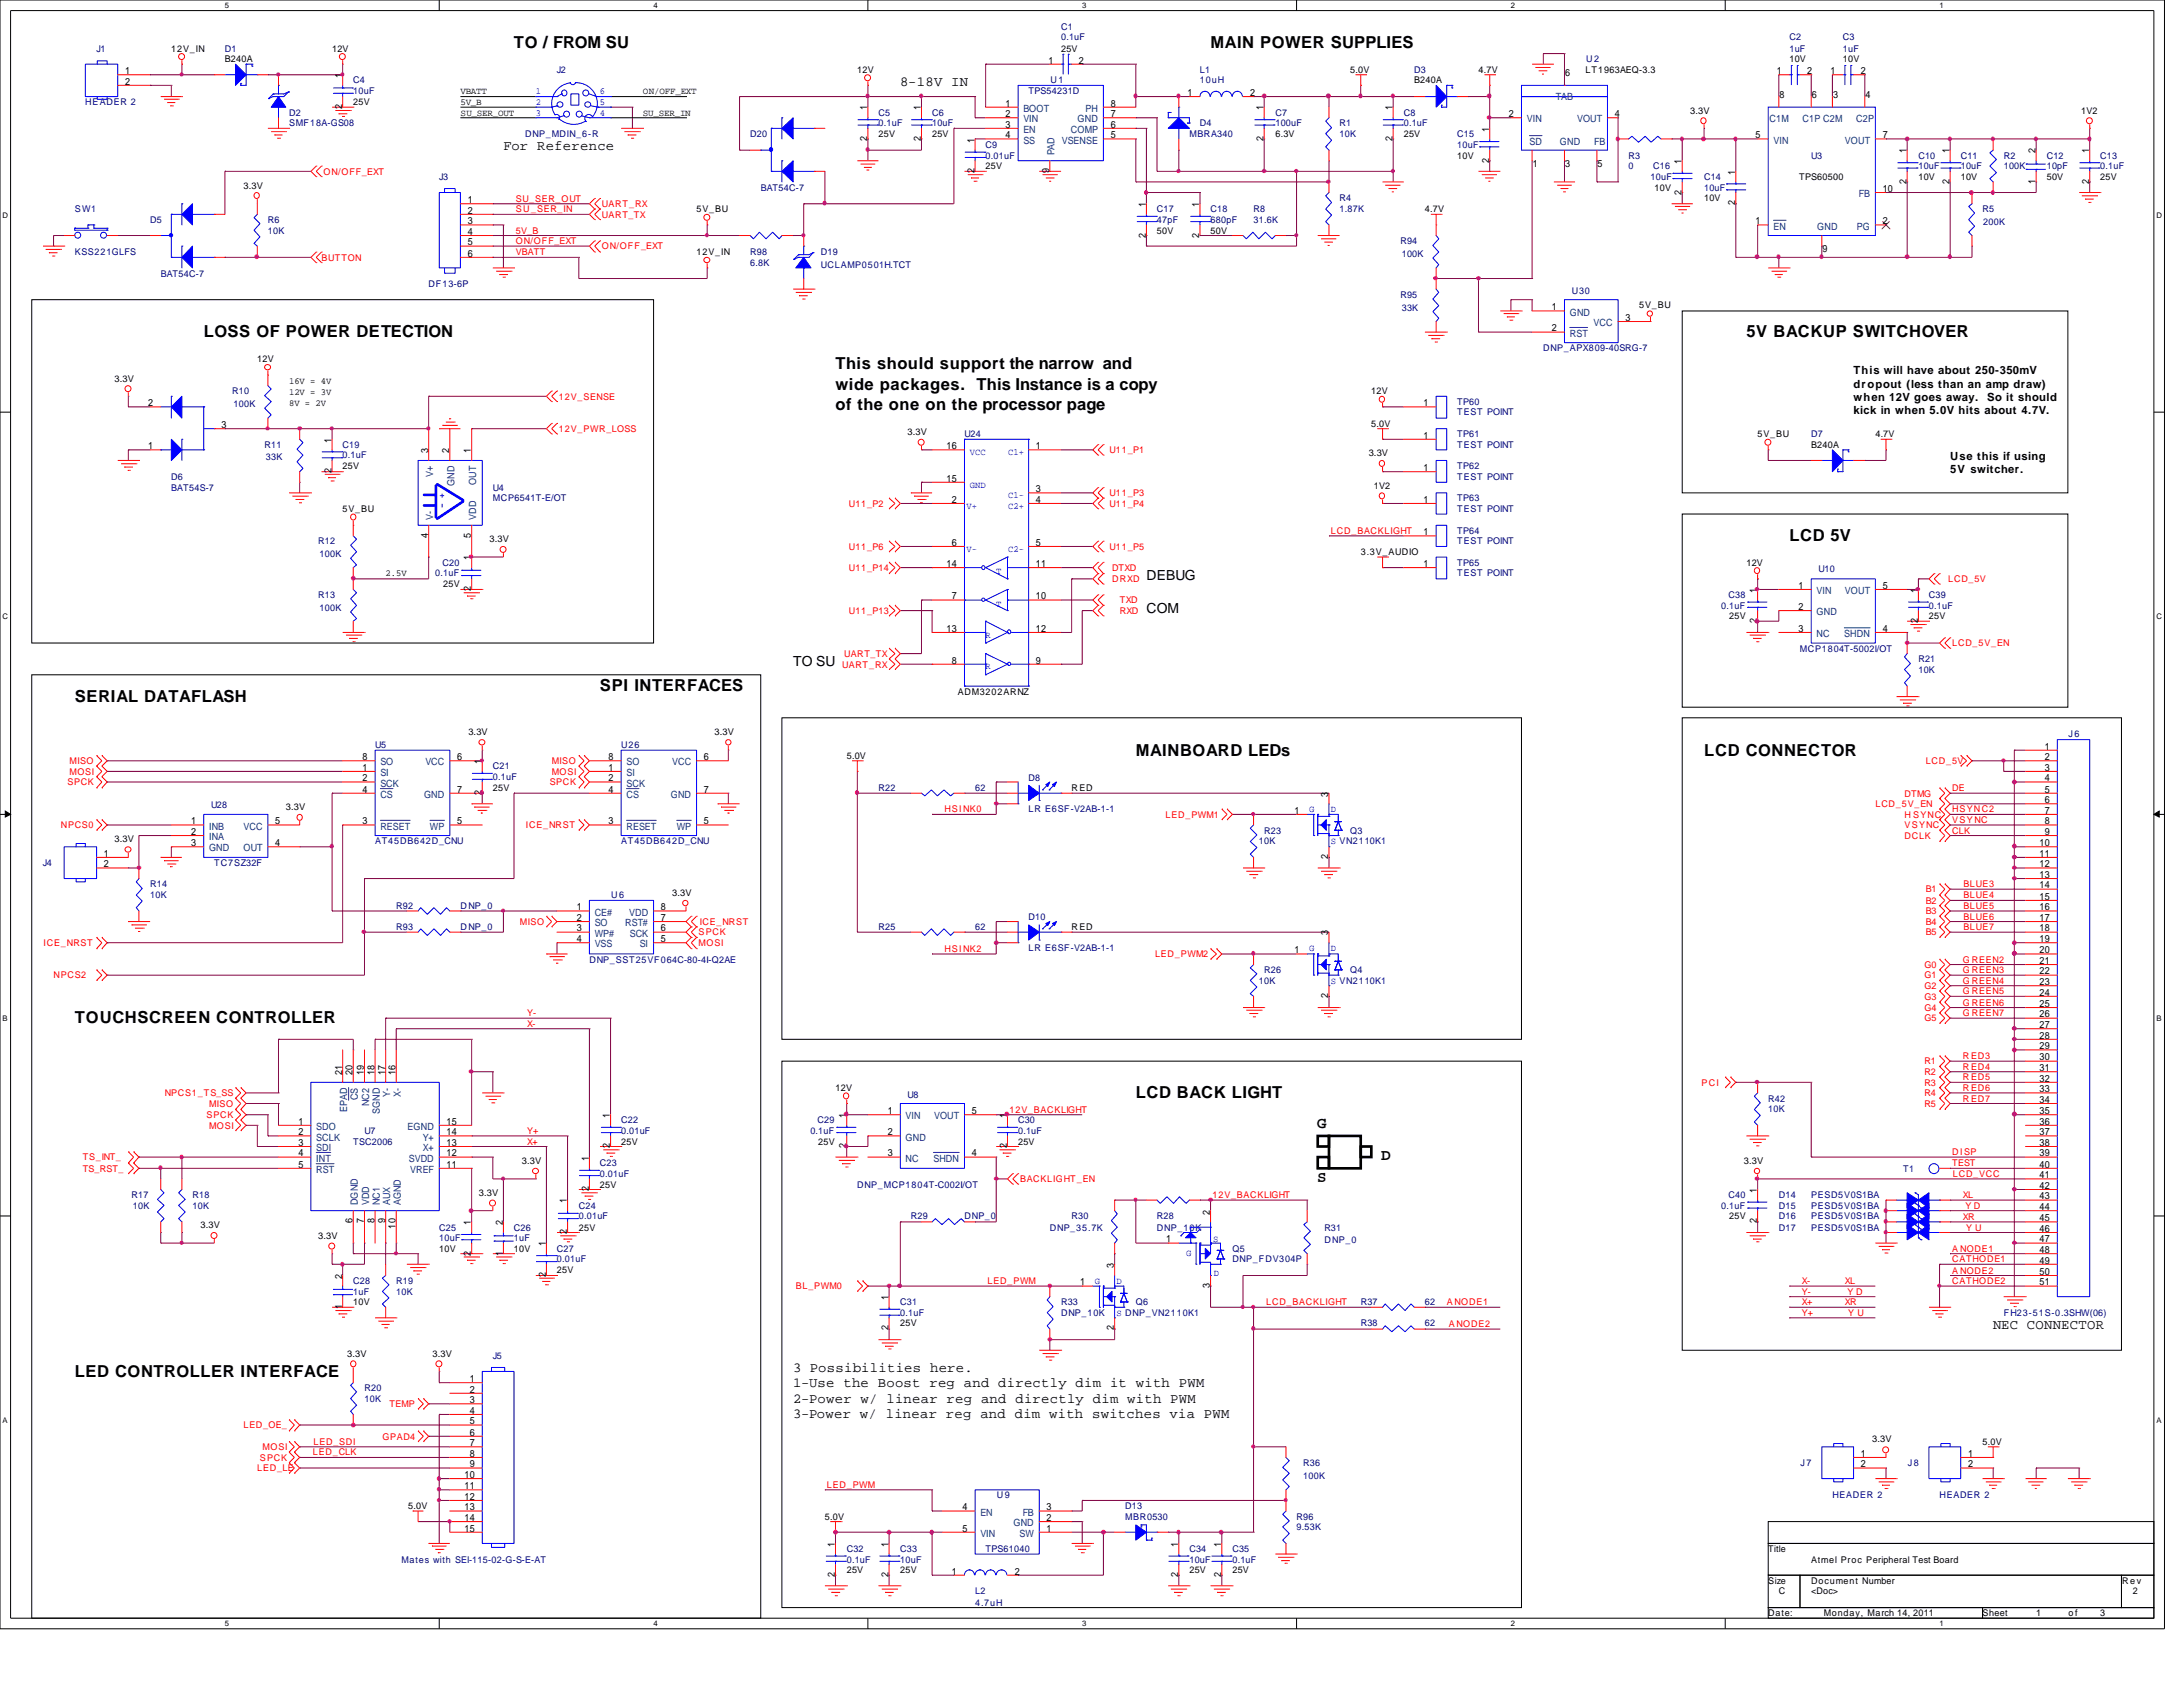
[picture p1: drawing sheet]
<svg xmlns="http://www.w3.org/2000/svg" width="279mm" height="216mm" viewBox="0 0 279 216" stroke-linecap="round" stroke-linejoin="round" font-family="sans-serif">
<defs><g id="words">
<g font-size="2.1">
<text x="65.8" y="6.1">TO / FROM SU</text>
<text x="154.9" y="6.1">MAIN POWER SUPPLIES</text>
<text x="26.1" y="43.2">LOSS OF POWER DETECTION</text>
<text x="106.9" y="47.2">This should support the narrow and</text>
<text x="223.5" y="43.2">5V BACKUP SWITCHOVER</text>
<text x="106.9" y="49.9">wide packages. This Instance is a copy</text>
<text x="106.9" y="52.5">of the one on the processor page</text>
<text x="229" y="69.3">LCD 5V</text>
<text x="9.6" y="89.8">SERIAL DATAFLASH</text>
<text x="76.8" y="88.4">SPI INTERFACES</text>
<text x="145.4" y="96.7">MAINBOARD LEDs</text>
<text x="218.1" y="96.7">LCD CONNECTOR</text>
<text x="9.6" y="131">TOUCHSCREEN CONTROLLER</text>
<text x="145.4" y="140.5">LCD BACK LIGHT</text>
<text x="9.6" y="176.2">LED CONTROLLER INTERFACE</text>
</g>
<g font-size="2">
<text x="168.6" y="144.4">G</text>
<text x="176.8" y="148.4">D</text>
<text x="168.6" y="151.2">S</text>
</g>
<g font-size="1.8">
<text x="115.2" y="11">8-18V IN</text>
<text x="64.4" y="19.2">For Reference</text>
<text x="146.7" y="74.3">DEBUG</text>
<text x="146.7" y="78.4">COM</text>
<text x="101.5" y="85.3">TO SU</text>
<text x="255.1" y="170.1">NEC CONNECTOR</text>
<text x="101.5" y="175.6">3 Possibilities here.</text>
<text x="101.5" y="177.5">1-Use the Boost reg and directly dim it with PWM</text>
<text x="101.5" y="179.5">2-Power w/ linear reg and directly dim with PWM</text>
<text x="101.5" y="181.4">3-Power w/ linear reg and dim with switches via PWM</text>
</g>
<g font-size="1.4">
<text x="237.2" y="47.9">This will have about 250-350mV</text>
<text x="237.2" y="49.6">dropout (less than an amp draw)</text>
<text x="237.2" y="51.3">when 12V goes away.</text>
<text x="237.2" y="53">kick in when 5.0V hits about 4.7V.</text>
<text x="254.3" y="51.3">So it should</text>
<text x="249.6" y="58.8">Use this if using</text>
<text x="249.6" y="60.5">5V switcher.</text>
</g>
<g font-size="1.3">
<text x="16" y="9.5">1</text>
<text x="16" y="10.8">2</text>
<text x="43.8" y="10" transform="rotate(-90 43.8 10)">1</text>
<text x="134.2" y="8.1">1</text>
<text x="138.1" y="8.1">2</text>
<text x="200.3" y="9.7">6</text>
<text x="227.4" y="9.5">1</text>
<text x="231.3" y="9.5">2</text>
<text x="234.3" y="9.5">1</text>
<text x="238.2" y="9.5">2</text>
<text x="43.8" y="14" transform="rotate(-90 43.8 14)">2</text>
<text x="111" y="14.1" transform="rotate(-90 111 14.1)">1</text>
<text x="117.9" y="14.1" transform="rotate(-90 117.9 14.1)">1</text>
<text x="128.7" y="13.6">1</text>
<text x="128.7" y="15">2</text>
<text x="128.7" y="16.3">3</text>
<text x="128.7" y="17.7">4</text>
<text x="142.2" y="13.6">8</text>
<text x="142.2" y="17.7">5</text>
<text x="142.2" y="15">7</text>
<text x="142.2" y="16.3">6</text>
<text x="152" y="12.3">1</text>
<text x="160" y="12.3">2</text>
<text x="161.7" y="14.1" transform="rotate(-90 161.7 14.1)">1</text>
<text x="178.2" y="14.1" transform="rotate(-90 178.2 14.1)">1</text>
<text x="190.6" y="16.8" transform="rotate(-90 190.6 16.8)">1</text>
<text x="193.1" y="15">2</text>
<text x="206.7" y="15">4</text>
<text x="224.7" y="17.7">5</text>
<text x="227.8" y="12.5">8</text>
<text x="231.9" y="12.5">6</text>
<text x="234.6" y="12.5">3</text>
<text x="238.8" y="12.5">4</text>
<text x="241" y="17.7">7</text>
<text x="111" y="18" transform="rotate(-90 111 18)">2</text>
<text x="117.9" y="18" transform="rotate(-90 117.9 18)">2</text>
<text x="124.7" y="22.2" transform="rotate(-90 124.7 22.2)">2</text>
<text x="124.7" y="18.3" transform="rotate(-90 124.7 18.3)">1</text>
<text x="134.3" y="22.2" transform="rotate(-90 134.3 22.2)">9</text>
<text x="161.7" y="18" transform="rotate(-90 161.7 18)">2</text>
<text x="178.2" y="18" transform="rotate(-90 178.2 18)">2</text>
<text x="190.6" y="20.8" transform="rotate(-90 190.6 20.8)">2</text>
<text x="196.2" y="21.3">1</text>
<text x="200.3" y="21.3">3</text>
<text x="204.5" y="21.3">5</text>
<text x="215.2" y="21" transform="rotate(-90 215.2 21)">1</text>
<text x="222.1" y="22.4" transform="rotate(-90 222.1 22.4)">1</text>
<text x="244" y="23.5" transform="rotate(-90 244 23.5)">2</text>
<text x="244" y="19.6" transform="rotate(-90 244 19.6)">1</text>
<text x="249.5" y="23.5" transform="rotate(-90 249.5 23.5)">2</text>
<text x="249.5" y="19.6" transform="rotate(-90 249.5 19.6)">1</text>
<text x="260.5" y="23.5" transform="rotate(-90 260.5 23.5)">1</text>
<text x="260.5" y="19.6" transform="rotate(-90 260.5 19.6)">2</text>
<text x="267.4" y="23.5" transform="rotate(-90 267.4 23.5)">2</text>
<text x="267.4" y="19.6" transform="rotate(-90 267.4 19.6)">1</text>
<text x="59.9" y="26">1</text>
<text x="59.9" y="27.3">2</text>
<text x="59.9" y="28.7">3</text>
<text x="146.6" y="26.5" transform="rotate(-90 146.6 26.5)">1</text>
<text x="153.5" y="26.5" transform="rotate(-90 153.5 26.5)">1</text>
<text x="215.2" y="24.9" transform="rotate(-90 215.2 24.9)">2</text>
<text x="222.1" y="26.2" transform="rotate(-90 222.1 26.2)">2</text>
<text x="224.7" y="28.7">1</text>
<text x="241" y="28.7">2</text>
<text x="241" y="24.6">10</text>
<text x="59.9" y="30.1">4</text>
<text x="59.9" y="31.4">5</text>
<text x="59.9" y="32.9">6</text>
<text x="146.6" y="30.4" transform="rotate(-90 146.6 30.4)">2</text>
<text x="153.5" y="30.4" transform="rotate(-90 153.5 30.4)">2</text>
<text x="233.3" y="32.3">9</text>
<text x="198.6" y="39.7">1</text>
<text x="208" y="41.1">3</text>
<text x="198.6" y="42.4">2</text>
<text x="19" y="52">2</text>
<text x="182.2" y="52">1</text>
<text x="19" y="57.5">1</text>
<text x="28.4" y="54.8">3</text>
<text x="42.4" y="56.6" transform="rotate(-90 42.4 56.6)">1</text>
<text x="54.8" y="58" transform="rotate(-90 54.8 58)">3</text>
<text x="57.5" y="58" transform="rotate(-90 57.5 58)">2</text>
<text x="60.3" y="58" transform="rotate(-90 60.3 58)">1</text>
<text x="121.2" y="57.5">16</text>
<text x="132.6" y="57.5">1</text>
<text x="182.2" y="56.1">1</text>
<text x="42.4" y="60.5" transform="rotate(-90 42.4 60.5)">2</text>
<text x="121.2" y="61.6">15</text>
<text x="121.8" y="64.3">2</text>
<text x="132.6" y="63">3</text>
<text x="132.6" y="64.3">4</text>
<text x="182.2" y="60.3">1</text>
<text x="182.2" y="64.3">1</text>
<text x="54.8" y="68.8" transform="rotate(-90 54.8 68.8)">4</text>
<text x="60.3" y="71.7" transform="rotate(-90 60.3 71.7)">1</text>
<text x="60.3" y="68.8" transform="rotate(-90 60.3 68.8)">5</text>
<text x="121.8" y="69.8">6</text>
<text x="132.6" y="69.8">5</text>
<text x="182.2" y="68.5">1</text>
<text x="60.3" y="75.7" transform="rotate(-90 60.3 75.7)">2</text>
<text x="121.2" y="72.6">14</text>
<text x="121.8" y="76.7">7</text>
<text x="132.6" y="72.6">11</text>
<text x="132.6" y="76.7">10</text>
<text x="182.2" y="72.6">1</text>
<text x="224.9" y="75.9" transform="rotate(-90 224.9 75.9)">1</text>
<text x="230.2" y="75.4">1</text>
<text x="241" y="75.4">5</text>
<text x="245.4" y="75.9" transform="rotate(-90 245.4 75.9)">1</text>
<text x="121.2" y="80.9">13</text>
<text x="132.6" y="80.9">12</text>
<text x="224.9" y="79.8" transform="rotate(-90 224.9 79.8)">2</text>
<text x="230.2" y="78.1">2</text>
<text x="230.2" y="80.9">3</text>
<text x="241" y="80.9">4</text>
<text x="245.4" y="79.8" transform="rotate(-90 245.4 79.8)">2</text>
<text x="121.8" y="84.9">8</text>
<text x="132.6" y="84.9">9</text>
<text x="261.7" y="95.9">1</text>
<text x="46.4" y="101.4">4</text>
<text x="46.4" y="100">2</text>
<text x="46.4" y="98.6">1</text>
<text x="46.4" y="97.3">8</text>
<text x="58.5" y="97.3">6</text>
<text x="58.5" y="101.4">7</text>
<text x="61.6" y="101.7" transform="rotate(-90 61.6 101.7)">2</text>
<text x="61.6" y="97.8" transform="rotate(-90 61.6 97.8)">1</text>
<text x="77.9" y="101.4">4</text>
<text x="77.9" y="100">2</text>
<text x="77.9" y="98.6">1</text>
<text x="77.9" y="97.3">8</text>
<text x="90.1" y="97.3">6</text>
<text x="90.1" y="101.4">7</text>
<text x="170" y="101.9" transform="rotate(-90 170 101.9)">3</text>
<text x="261.7" y="97.3">2</text>
<text x="261.7" y="98.6">3</text>
<text x="261.7" y="100">4</text>
<text x="261.7" y="101.4">5</text>
<text x="24.5" y="105.5">1</text>
<text x="24.5" y="106.9">2</text>
<text x="35.2" y="105.5">5</text>
<text x="46.4" y="105.5">3</text>
<text x="58.5" y="105.5">5</text>
<text x="77.9" y="105.5">3</text>
<text x="90.1" y="105.5">5</text>
<text x="165.7" y="104.1">1</text>
<text x="261.7" y="102.8">6</text>
<text x="261.7" y="104.1">7</text>
<text x="261.7" y="105.5">8</text>
<text x="261.7" y="106.8">9</text>
<text x="13.3" y="109.6">1</text>
<text x="13.3" y="111">2</text>
<text x="24.5" y="108.3">3</text>
<text x="35.2" y="108.3">4</text>
<text x="170" y="110" transform="rotate(-90 170 110)">2</text>
<text x="261" y="108.3">10</text>
<text x="261" y="109.6">11</text>
<text x="261" y="111">12</text>
<text x="261" y="112.4">13</text>
<text x="261" y="113.7">14</text>
<text x="73.8" y="116.5">1</text>
<text x="73.8" y="117.9">2</text>
<text x="73.8" y="119.2">3</text>
<text x="84.6" y="119.2">6</text>
<text x="84.6" y="116.5">8</text>
<text x="84.6" y="117.9">7</text>
<text x="170" y="119.7" transform="rotate(-90 170 119.7)">3</text>
<text x="261" y="115.1">15</text>
<text x="261" y="116.5">16</text>
<text x="261" y="117.9">17</text>
<text x="261" y="119.2">18</text>
<text x="73.8" y="120.6">4</text>
<text x="84.6" y="120.6">5</text>
<text x="165.7" y="122">1</text>
<text x="261" y="120.6">19</text>
<text x="261" y="122">20</text>
<text x="261" y="123.4">21</text>
<text x="261" y="124.7">22</text>
<text x="170" y="127.8" transform="rotate(-90 170 127.8)">2</text>
<text x="261" y="126.1">23</text>
<text x="261" y="127.4">24</text>
<text x="261" y="128.9">25</text>
<text x="261" y="130.2">26</text>
<text x="261" y="131.6">27</text>
<text x="43.8" y="137.6" transform="rotate(-90 43.8 137.6)">21</text>
<text x="45.1" y="137.6" transform="rotate(-90 45.1 137.6)">20</text>
<text x="46.6" y="137.6" transform="rotate(-90 46.6 137.6)">19</text>
<text x="47.9" y="137.6" transform="rotate(-90 47.9 137.6)">18</text>
<text x="49.3" y="137.6" transform="rotate(-90 49.3 137.6)">17</text>
<text x="50.6" y="137.6" transform="rotate(-90 50.6 137.6)">16</text>
<text x="261" y="132.9">28</text>
<text x="261" y="134.3">29</text>
<text x="261" y="135.7">30</text>
<text x="261" y="137.1">31</text>
<text x="38.2" y="143.9">1</text>
<text x="57.1" y="143.9">15</text>
<text x="78.1" y="143.1" transform="rotate(-90 78.1 143.1)">1</text>
<text x="108.3" y="143.1" transform="rotate(-90 108.3 143.1)">1</text>
<text x="113.6" y="142.6">1</text>
<text x="124.4" y="142.6">5</text>
<text x="128.9" y="143.1" transform="rotate(-90 128.9 143.1)">1</text>
<text x="261" y="138.4">32</text>
<text x="261" y="139.8">33</text>
<text x="261" y="141.1">34</text>
<text x="261" y="142.6">35</text>
<text x="261" y="143.9">36</text>
<text x="38.2" y="145.3">2</text>
<text x="38.2" y="146.6">3</text>
<text x="38.2" y="148">4</text>
<text x="38.2" y="149.4">5</text>
<text x="57.1" y="148">12</text>
<text x="57.1" y="149.4">11</text>
<text x="57.1" y="146.6">13</text>
<text x="57.1" y="145.3">14</text>
<text x="75.4" y="148.6" transform="rotate(-90 75.4 148.6)">1</text>
<text x="78.1" y="147" transform="rotate(-90 78.1 147)">2</text>
<text x="108.3" y="147" transform="rotate(-90 108.3 147)">2</text>
<text x="113.6" y="145.3">2</text>
<text x="113.6" y="148">3</text>
<text x="124.4" y="148">4</text>
<text x="128.9" y="147" transform="rotate(-90 128.9 147)">2</text>
<text x="261" y="145.3">37</text>
<text x="261" y="146.6">38</text>
<text x="261" y="148">39</text>
<text x="261" y="149.4">40</text>
<text x="72.6" y="154" transform="rotate(-90 72.6 154)">1</text>
<text x="75.4" y="152.5" transform="rotate(-90 75.4 152.5)">2</text>
<text x="154.9" y="155.4" transform="rotate(-90 154.9 155.4)">2</text>
<text x="224.9" y="152.7" transform="rotate(-90 224.9 152.7)">1</text>
<text x="261" y="150.8">41</text>
<text x="261" y="152.1">42</text>
<text x="261" y="153.5">43</text>
<text x="261" y="154.9">44</text>
<text x="45.1" y="156.5" transform="rotate(-90 45.1 156.5)">6</text>
<text x="46.6" y="156.5" transform="rotate(-90 46.6 156.5)">7</text>
<text x="47.9" y="156.5" transform="rotate(-90 47.9 156.5)">8</text>
<text x="49.3" y="156.5" transform="rotate(-90 49.3 156.5)">9</text>
<text x="50.6" y="157.2" transform="rotate(-90 50.6 157.2)">10</text>
<text x="60.3" y="160.7" transform="rotate(-90 60.3 160.7)">2</text>
<text x="60.3" y="156.8" transform="rotate(-90 60.3 156.8)">1</text>
<text x="64.3" y="160.7" transform="rotate(-90 64.3 160.7)">1</text>
<text x="64.3" y="156.8" transform="rotate(-90 64.3 156.8)">2</text>
<text x="69.8" y="159.5" transform="rotate(-90 69.8 159.5)">1</text>
<text x="72.6" y="158" transform="rotate(-90 72.6 158)">2</text>
<text x="149.3" y="159">1</text>
<text x="224.9" y="156.5" transform="rotate(-90 224.9 156.5)">2</text>
<text x="261" y="156.3">45</text>
<text x="261" y="157.6">46</text>
<text x="261" y="159">47</text>
<text x="261" y="160.4">48</text>
<text x="261" y="161.7">49</text>
<text x="43.8" y="167.6" transform="rotate(-90 43.8 167.6)">1</text>
<text x="43.8" y="163.7" transform="rotate(-90 43.8 163.7)">2</text>
<text x="69.8" y="163.4" transform="rotate(-90 69.8 163.4)">2</text>
<text x="113.7" y="166.4" transform="rotate(-90 113.7 166.4)">1</text>
<text x="138.3" y="164.5">1</text>
<text x="142.6" y="162.3" transform="rotate(-90 142.6 162.3)">3</text>
<text x="154.9" y="164.8" transform="rotate(-90 154.9 164.8)">3</text>
<text x="261" y="163.2">50</text>
<text x="261" y="164.5">51</text>
<text x="113.7" y="170.3" transform="rotate(-90 113.7 170.3)">2</text>
<text x="142.6" y="170.3" transform="rotate(-90 142.6 170.3)">2</text>
<text x="60.1" y="176.9">1</text>
<text x="60.1" y="178.2">2</text>
<text x="60.1" y="179.6">3</text>
<text x="60.1" y="180.9">4</text>
<text x="60.1" y="182.3">5</text>
<text x="60.1" y="183.7">6</text>
<text x="60.1" y="185.1">7</text>
<text x="59.4" y="189.1">10</text>
<text x="59.4" y="190.6">11</text>
<text x="59.4" y="191.9">12</text>
<text x="60.1" y="186.4">8</text>
<text x="60.1" y="187.8">9</text>
<text x="238.2" y="186.4">1</text>
<text x="238.2" y="187.8">2</text>
<text x="251.9" y="186.4">1</text>
<text x="251.9" y="187.8">2</text>
<text x="59.4" y="193.3">13</text>
<text x="59.4" y="194.6">14</text>
<text x="59.4" y="196">15</text>
<text x="106.8" y="198" transform="rotate(-90 106.8 198)">1</text>
<text x="113.7" y="198" transform="rotate(-90 113.7 198)">1</text>
<text x="123.2" y="193.3">4</text>
<text x="123.2" y="196">5</text>
<text x="133.9" y="196">1</text>
<text x="133.9" y="194.6">2</text>
<text x="133.9" y="193.3">3</text>
<text x="150.8" y="198" transform="rotate(-90 150.8 198)">1</text>
<text x="156.3" y="198" transform="rotate(-90 156.3 198)">1</text>
<text x="106.8" y="201.8" transform="rotate(-90 106.8 201.8)">2</text>
<text x="113.7" y="201.8" transform="rotate(-90 113.7 201.8)">2</text>
<text x="121.8" y="201.5">1</text>
<text x="129.9" y="201.5">2</text>
<text x="150.8" y="201.8" transform="rotate(-90 150.8 201.8)">2</text>
<text x="156.3" y="201.8" transform="rotate(-90 156.3 201.8)">2</text>
</g>
<g font-size="1.3" fill="#004080">
<text x="131" y="14.3">BOOT</text>
<text x="131" y="15.7">VIN</text>
<text x="131" y="17">EN</text>
<text x="137.1" y="17">COMP</text>
<text x="137.9" y="15.7">GND</text>
<text x="138.9" y="14.3">PH</text>
<text x="195.4" y="15.7">VIN</text>
<text x="199.1" y="12.8">TAB</text>
<text x="201.8" y="15.7">VOUT</text>
<text x="226.5" y="15.6">C1M</text>
<text x="230.7" y="15.6">C1P C2M</text>
<text x="237.6" y="15.6">C2P</text>
<text x="131" y="18.4">SS</text>
<text x="135" y="19.9" transform="rotate(-90 135 19.9)">PAD</text>
<text x="135.9" y="18.4">VSENSE</text>
<text x="195.7" y="18.5">SD</text>
<text x="199.6" y="18.5">GND</text>
<text x="204" y="18.5">FB</text>
<text x="227" y="18.4">VIN</text>
<text x="236.1" y="18.4">VOUT</text>
<text x="227" y="29.4">EN</text>
<text x="232.6" y="29.5">GND</text>
<text x="237.7" y="29.4">PG</text>
<text x="237.9" y="25.2">FB</text>
<text x="200.9" y="40.4">GND</text>
<text x="204" y="41.7">VCC</text>
<text x="200.9" y="43.1">RST</text>
<text x="55.5" y="61" transform="rotate(-90 55.5 61)">V+</text>
<text x="58.2" y="62.2" transform="rotate(-90 58.2 62.2)">GND</text>
<text x="61" y="62.1" transform="rotate(-90 61 62.1)">OUT</text>
<text x="55.5" y="66.5" transform="rotate(-90 55.5 66.5)">V-</text>
<text x="61" y="66.5" transform="rotate(-90 61 66.5)">VDD</text>
<text x="232.5" y="76">VIN</text>
<text x="236.1" y="76">VOUT</text>
<text x="232.5" y="78.7">GND</text>
<text x="232.5" y="81.5">NC</text>
<text x="236.1" y="81.5">SHDN</text>
<text x="48.7" y="100.7">SCK</text>
<text x="48.7" y="99.3">SI</text>
<text x="48.7" y="98">SO</text>
<text x="54.4" y="98">VCC</text>
<text x="80.2" y="100.7">SCK</text>
<text x="80.2" y="99.3">SI</text>
<text x="80.2" y="98">SO</text>
<text x="86" y="98">VCC</text>
<text x="26.8" y="106.2">INB</text>
<text x="26.8" y="107.5">INA</text>
<text x="31.2" y="106.2">VCC</text>
<text x="48.7" y="106.2">RESET</text>
<text x="48.7" y="102.1">CS</text>
<text x="54.3" y="102.1">GND</text>
<text x="55" y="106.2">WP</text>
<text x="80.2" y="106.2">RESET</text>
<text x="80.2" y="102.1">CS</text>
<text x="85.9" y="102.1">GND</text>
<text x="86.6" y="106.2">WP</text>
<text x="26.8" y="109">GND</text>
<text x="31.2" y="109">OUT</text>
<text x="76.1" y="117.2">CE#</text>
<text x="76.1" y="118.5">SO</text>
<text x="76.1" y="119.9">WP#</text>
<text x="80" y="118.5">RST#</text>
<text x="80.5" y="117.2">VDD</text>
<text x="80.6" y="119.9">SCK</text>
<text x="76.1" y="121.2">VSS</text>
<text x="81.9" y="121.2">SI</text>
<text x="44.4" y="142.3" transform="rotate(-90 44.4 142.3)">EPAD</text>
<text x="45.8" y="140.8" transform="rotate(-90 45.8 140.8)">CS</text>
<text x="47.2" y="141.6" transform="rotate(-90 47.2 141.6)">NC2</text>
<text x="48.6" y="142.6" transform="rotate(-90 48.6 142.6)">SGND</text>
<text x="50" y="140.4" transform="rotate(-90 50 140.4)">Y-</text>
<text x="51.3" y="140.4" transform="rotate(-90 51.3 140.4)">X-</text>
<text x="115.9" y="143.3">VIN</text>
<text x="119.5" y="143.3">VOUT</text>
<text x="40.5" y="144.6">SDO</text>
<text x="40.5" y="146">SCLK</text>
<text x="40.5" y="147.3">SDI</text>
<text x="40.5" y="148.7">INT</text>
<text x="52.2" y="144.6">EGND</text>
<text x="52.3" y="148.7">SVDD</text>
<text x="54.1" y="147.3">X+</text>
<text x="54.1" y="146">Y+</text>
<text x="115.9" y="146">GND</text>
<text x="115.9" y="148.7">NC</text>
<text x="119.5" y="148.7">SHDN</text>
<text x="40.5" y="150.1">RST</text>
<text x="45.8" y="154.3" transform="rotate(-90 45.8 154.3)">DGND</text>
<text x="47.2" y="154.3" transform="rotate(-90 47.2 154.3)">VDD</text>
<text x="48.6" y="154.3" transform="rotate(-90 48.6 154.3)">NC1</text>
<text x="50" y="154.3" transform="rotate(-90 50 154.3)">AUX</text>
<text x="51.3" y="154.3" transform="rotate(-90 51.3 154.3)">AGND</text>
<text x="52.5" y="150.1">VREF</text>
<text x="125.5" y="194">EN</text>
<text x="125.5" y="196.7">VIN</text>
<text x="129.7" y="195.3">GND</text>
<text x="130.5" y="196.7">SW</text>
<text x="130.9" y="194">FB</text>
</g>
<g font-size="1.2" fill="#000080">
<text x="135.8" y="3.8">C1</text>
<text x="135.8" y="5.2">0.1uF</text>
<text x="229" y="5.2">C2</text>
<text x="235.9" y="5.2">C3</text>
<text x="12.4" y="6.6">J1</text>
<text x="28.8" y="6.6">D1</text>
<text x="45.2" y="10.7">C4</text>
<text x="71.3" y="9.3">J2</text>
<text x="134.5" y="10.7">U1</text>
<text x="153.6" y="9.3">L1</text>
<text x="153.6" y="10.7">10uH</text>
<text x="181" y="9.3">D3</text>
<text x="203" y="8">U2</text>
<text x="229" y="6.6">1uF</text>
<text x="235.9" y="6.6">1uF</text>
<text x="10.9" y="13.5">HEADER 2</text>
<text x="37" y="14.8">D2</text>
<text x="37" y="16.2">SMF18A-GS08</text>
<text x="45.2" y="12">10uF</text>
<text x="67.2" y="17.5">DNP_MDIN_6-R</text>
<text x="96" y="17.5">D20</text>
<text x="112.4" y="14.8">C5</text>
<text x="112.4" y="16.2">0.1uF</text>
<text x="119.3" y="14.8">C6</text>
<text x="119.3" y="16.2">10uF</text>
<text x="131.7" y="12">TPS54231D</text>
<text x="152.2" y="17.5">MBRA340</text>
<text x="153.6" y="16.2">D4</text>
<text x="163.2" y="14.8">C7</text>
<text x="163.2" y="16.2">100uF</text>
<text x="171.4" y="16.2">R1</text>
<text x="171.4" y="17.5">10K</text>
<text x="179.7" y="14.8">C8</text>
<text x="179.7" y="16.2">0.1uF</text>
<text x="186.5" y="17.5">C15</text>
<text x="56.2" y="23">J3</text>
<text x="126.2" y="18.9">C9</text>
<text x="126.2" y="20.3">0.01uF</text>
<text x="186.5" y="18.9">10uF</text>
<text x="208.4" y="20.3">R3</text>
<text x="208.4" y="21.7">0</text>
<text x="211.2" y="23">10uF</text>
<text x="211.6" y="21.7">C16</text>
<text x="218.1" y="23">C14</text>
<text x="231.8" y="20.3">U3</text>
<text x="245.5" y="20.3">C10</text>
<text x="245.5" y="21.7">10uF</text>
<text x="251" y="20.3">C11</text>
<text x="251" y="21.7">10uF</text>
<text x="256.5" y="20.3">R2</text>
<text x="256.5" y="21.7">100K</text>
<text x="262" y="20.3">C12</text>
<text x="262" y="21.7">10pF</text>
<text x="268.8" y="20.3">C13</text>
<text x="268.8" y="21.7">0.1uF</text>
<text x="9.6" y="27.2">SW1</text>
<text x="19.2" y="28.5">D5</text>
<text x="34.3" y="28.5">R6</text>
<text x="34.3" y="29.9">10K</text>
<text x="97.4" y="24.4">BAT54C-7</text>
<text x="148.1" y="27.2">C17</text>
<text x="148.1" y="28.5">47pF</text>
<text x="154.9" y="27.2">C18</text>
<text x="154.9" y="28.5">680pF</text>
<text x="160.4" y="27.2">R8</text>
<text x="160.4" y="28.5">31.6K</text>
<text x="171.4" y="25.7">R4</text>
<text x="171.4" y="27.2">1.87K</text>
<text x="218.1" y="24.4">10uF</text>
<text x="253.7" y="27.2">R5</text>
<text x="253.8" y="28.8">200K</text>
<text x="9.6" y="32.6">KSS221GLFS</text>
<text x="20.6" y="35.4">BAT54C-7</text>
<text x="96" y="32.6">R98</text>
<text x="96" y="34">6.8K</text>
<text x="105.1" y="32.6">D19</text>
<text x="105.1" y="34.3">UCLAMP0501H.TCT</text>
<text x="179.2" y="31.2">R94</text>
<text x="179.4" y="32.9">100K</text>
<text x="54.9" y="36.7">DF13-6P</text>
<text x="179.2" y="38.1">R95</text>
<text x="179.4" y="39.8">33K</text>
<text x="201.2" y="37.6">U30</text>
<text x="197.5" y="45">DNP_APX809-40SRG-7</text>
<text x="29.7" y="50.5">R10</text>
<text x="29.9" y="52.1">100K</text>
<text x="186.5" y="51.8">TP60</text>
<text x="186.5" y="53.2">TEST POINT</text>
<text x="33.9" y="57.3">R11</text>
<text x="34" y="58.9">33K</text>
<text x="43.9" y="57.3">C19</text>
<text x="43.9" y="58.7">0.1uF</text>
<text x="123.4" y="56">U24</text>
<text x="186.5" y="56">TP61</text>
<text x="186.5" y="57.3">TEST POINT</text>
<text x="231.8" y="56">D7</text>
<text x="21.9" y="61.5">D6</text>
<text x="21.9" y="62.8">BAT54S-7</text>
<text x="63.1" y="62.8">U4</text>
<text x="63.1" y="64.2">MCP6541T-E/OT</text>
<text x="186.5" y="60">TP62</text>
<text x="186.5" y="61.5">TEST POINT</text>
<text x="186.5" y="64.2">TP63</text>
<text x="186.5" y="65.5">TEST POINT</text>
<text x="40.7" y="69.7">R12</text>
<text x="40.9" y="71.3">100K</text>
<text x="186.5" y="68.3">TP64</text>
<text x="186.5" y="69.7">TEST POINT</text>
<text x="40.7" y="76.5">R13</text>
<text x="55.7" y="73.7">0.1uF</text>
<text x="56.6" y="72.4">C20</text>
<text x="186.5" y="72.4">TP65</text>
<text x="186.5" y="73.7">TEST POINT</text>
<text x="220.3" y="77.9">0.1uF</text>
<text x="221.2" y="76.5">C38</text>
<text x="232.7" y="73.2">U10</text>
<text x="246.9" y="76.5">C39</text>
<text x="246.9" y="77.9">0.1uF</text>
<text x="40.9" y="78.1">100K</text>
<text x="230.4" y="83.4">MCP1804T-5002I/OT</text>
<text x="245.5" y="84.8">R21</text>
<text x="245.5" y="86.1">10K</text>
<text x="48" y="95.8">U5</text>
<text x="79.5" y="95.8">U26</text>
<text x="264.8" y="94.3">J6</text>
<text x="63.1" y="98.5">C21</text>
<text x="63.1" y="99.8">0.1uF</text>
<text x="112.4" y="101.2">R22</text>
<text x="124.8" y="101.2">62</text>
<text x="131.7" y="100">D8</text>
<text x="27" y="103.4">U28</text>
<text x="131.7" y="104">LR E6SF-V2AB-1-1</text>
<text x="161.8" y="106.7">R23</text>
<text x="172.8" y="106.7">Q3</text>
<text x="5.5" y="110.8">J4</text>
<text x="19.2" y="113.5">R14</text>
<text x="27.4" y="110.8">TC7SZ32F</text>
<text x="48" y="108">AT45DB642D_CNU</text>
<text x="79.5" y="108">AT45DB642D_CNU</text>
<text x="161.1" y="108">10K</text>
<text x="19.2" y="114.9">10K</text>
<text x="50.7" y="119">R93</text>
<text x="50.7" y="116.3">R92</text>
<text x="58.9" y="119">DNP_0</text>
<text x="58.9" y="116.3">DNP_0</text>
<text x="78.2" y="114.9">U6</text>
<text x="112.4" y="119">R25</text>
<text x="124.8" y="119">62</text>
<text x="131.7" y="117.8">D10</text>
<text x="75.4" y="123.2">DNP_SST25VF064C-80-4I-Q2AE</text>
<text x="131.7" y="121.8">LR E6SF-V2AB-1-1</text>
<text x="161.1" y="125.9">10K</text>
<text x="161.8" y="124.5">R26</text>
<text x="172.8" y="124.5">Q4</text>
<text x="79.5" y="143.8">C22</text>
<text x="104.6" y="143.8">C29</text>
<text x="116.2" y="140.5">U8</text>
<text x="130.3" y="143.8">C30</text>
<text x="226.3" y="141">R42</text>
<text x="226.3" y="142.3">10K</text>
<text x="45.2" y="146.5">TSC2006</text>
<text x="46.7" y="145.1">U7</text>
<text x="76.8" y="149.2">C23</text>
<text x="79.5" y="145.1">0.01uF</text>
<text x="103.7" y="145.1">0.1uF</text>
<text x="130.3" y="145.1">0.1uF</text>
<text x="16.8" y="153.3">R17</text>
<text x="17" y="154.7">10K</text>
<text x="24.6" y="153.3">R18</text>
<text x="24.6" y="154.7">10K</text>
<text x="74.1" y="154.7">C24</text>
<text x="76.8" y="150.6">0.01uF</text>
<text x="109.7" y="152">DNP_MCP1804T-C002I/OT</text>
<text x="220.3" y="154.7">0.1uF</text>
<text x="221.2" y="153.3">C40</text>
<text x="227.7" y="153.3">D14</text>
<text x="227.7" y="154.7">D15</text>
<text x="231.8" y="153.3">PESD5V0S1BA</text>
<text x="231.8" y="154.7">PESD5V0S1BA</text>
<text x="243.6" y="150">T1</text>
<text x="56.2" y="157.5">C25</text>
<text x="56.2" y="158.8">10uF</text>
<text x="65.8" y="157.5">C26</text>
<text x="65.8" y="158.8">1uF</text>
<text x="71.3" y="160.2">C27</text>
<text x="71.3" y="161.5">0.01uF</text>
<text x="74.1" y="156">0.01uF</text>
<text x="116.6" y="156">R29</text>
<text x="123.4" y="156">DNP_0</text>
<text x="134.4" y="157.5">DNP_35.7K</text>
<text x="137.2" y="156">R30</text>
<text x="148.1" y="156">R28</text>
<text x="148.1" y="157.5">DNP_10K</text>
<text x="157.7" y="160.2">Q5</text>
<text x="157.7" y="161.5">DNP_FDV304P</text>
<text x="169.5" y="157.5">R31</text>
<text x="169.5" y="159.1">DNP_0</text>
<text x="227.7" y="156">D16</text>
<text x="227.7" y="157.5">D17</text>
<text x="231.8" y="156">PESD5V0S1BA</text>
<text x="231.8" y="157.5">PESD5V0S1BA</text>
<text x="45.2" y="164.3">C28</text>
<text x="45.2" y="165.7">1uF</text>
<text x="50.7" y="164.3">R19</text>
<text x="50.7" y="165.7">10K</text>
<text x="115.2" y="167">C31</text>
<text x="135.8" y="167">R33</text>
<text x="145.4" y="167">Q6</text>
<text x="174.2" y="167">R37</text>
<text x="182.4" y="167">62</text>
<text x="63.1" y="173.9">J5</text>
<text x="115.2" y="168.4">0.1uF</text>
<text x="135.8" y="168.4">DNP_10K</text>
<text x="174.2" y="169.8">R38</text>
<text x="182.4" y="169.8">62</text>
<text x="256.5" y="168.4">FH23-51S-0.3SHW(06)</text>
<text x="46.7" y="178.1">R20</text>
<text x="46.7" y="179.4">10K</text>
<text x="127.6" y="191.8">U9</text>
<text x="166.8" y="187.6">R36</text>
<text x="166.8" y="189.2">100K</text>
<text x="230.5" y="187.6">J7</text>
<text x="234.5" y="191.8">HEADER 2</text>
<text x="244.2" y="187.6">J8</text>
<text x="248.2" y="191.8">HEADER 2</text>
<text x="144" y="193.1">D13</text>
<text x="144" y="194.5">MBR0530</text>
<text x="165.9" y="194.5">R96</text>
<text x="165.9" y="195.8">9.53K</text>
<text x="51.4" y="200">Mates with SEI-115-02-G-S-E-AT</text>
<text x="108.4" y="198.6">C32</text>
<text x="108.4" y="200">0.1uF</text>
<text x="115.2" y="198.6">C33</text>
<text x="115.2" y="200">10uF</text>
<text x="126.2" y="198.6">TPS61040</text>
<text x="152.2" y="198.6">C34</text>
<text x="152.2" y="200">10uF</text>
<text x="157.7" y="198.6">C35</text>
<text x="157.7" y="200">0.1uF</text>
<text x="124.8" y="204">L2</text>
<text x="124.8" y="205.5">4.7uH</text>
</g>
<g font-size="1.2">
<text x="21.9" y="6.6">12V_IN</text>
<text x="28.8" y="8">B240A</text>
<text x="42.5" y="6.6">12V</text>
<text x="109.7" y="9.3">12V</text>
<text x="135.8" y="6.6">25V</text>
<text x="172.8" y="9.3">5.0V</text>
<text x="181" y="10.7">B240A</text>
<text x="189.2" y="9.3">4.7V</text>
<text x="202.9" y="9.3">LT1963AEQ-3.3</text>
<text x="229" y="8">10V</text>
<text x="235.9" y="8">10V</text>
<text x="45.2" y="13.5">25V</text>
<text x="58.9" y="14.8">SU_SER_OUT</text>
<text x="58.9" y="12">VBATT</text>
<text x="58.9" y="13.5">5V_B</text>
<text x="82.3" y="12">ON/OFF_EXT</text>
<text x="82.3" y="14.8">SU_SER_IN</text>
<text x="112.4" y="17.5">25V</text>
<text x="119.3" y="17.5">25V</text>
<text x="163.2" y="17.5">6.3V</text>
<text x="179.7" y="17.5">25V</text>
<text x="216.3" y="14.6">3.3V</text>
<text x="266.4" y="14.6">1V2</text>
<text x="126.2" y="21.7">25V</text>
<text x="186.5" y="20.3">10V</text>
<text x="230.3" y="23">TPS60500</text>
<text x="245.5" y="23">10V</text>
<text x="251" y="23">10V</text>
<text x="262" y="23">50V</text>
<text x="268.8" y="23">25V</text>
<text x="31.2" y="24.1">3.3V</text>
<text x="89.2" y="27.2">5V_BU</text>
<text x="148.1" y="29.9">50V</text>
<text x="154.9" y="29.9">50V</text>
<text x="182.4" y="27.2">4.7V</text>
<text x="211.8" y="24.4">10V</text>
<text x="218.1" y="25.7">10V</text>
<text x="89.2" y="32.6">12V_IN</text>
<text x="209.8" y="39.5">5V_BU</text>
<text x="32.9" y="46.3">12V</text>
<text x="14.6" y="48.9">3.3V</text>
<text x="37" y="49.1">16V = 4V</text>
<text x="37" y="50.5">12V = 3V</text>
<text x="37" y="52">8V = 2V</text>
<text x="175.5" y="50.5">12V</text>
<text x="116.2" y="55.7">3.3V</text>
<text x="175.2" y="58.4">3.3V</text>
<text x="175.5" y="54.6">5.0V</text>
<text x="225" y="56">5V_BU</text>
<text x="231.8" y="57.3">B240A</text>
<text x="240" y="56">4.7V</text>
<text x="43.9" y="65.5">5V_BU</text>
<text x="43.9" y="60">25V</text>
<text x="175.9" y="62.6">1V2</text>
<text x="62.7" y="69.4">3.3V</text>
<text x="174.2" y="71">3.3V_AUDIO</text>
<text x="49.4" y="73.7">2.5V</text>
<text x="56.7" y="75.2">25V</text>
<text x="223.5" y="72.4">12V</text>
<text x="221.3" y="79.2">25V</text>
<text x="246.9" y="79.2">25V</text>
<text x="122.6" y="88.9">ADM3202ARNZ</text>
<text x="59.9" y="94.1">3.3V</text>
<text x="91.4" y="94.1">3.3V</text>
<text x="63.1" y="101.2">25V</text>
<text x="108.4" y="97.1">5.0V</text>
<text x="137.2" y="101.2">RED</text>
<text x="14.6" y="107.8">3.3V</text>
<text x="36.6" y="103.7">3.3V</text>
<text x="86" y="114.6">3.3V</text>
<text x="137.2" y="119">RED</text>
<text x="106.9" y="139.6">12V</text>
<text x="66.8" y="148.9">3.3V</text>
<text x="79.5" y="146.5">25V</text>
<text x="104.7" y="146.5">25V</text>
<text x="130.3" y="146.5">25V</text>
<text x="223.2" y="148.9">3.3V</text>
<text x="61.3" y="153.1">3.3V</text>
<text x="76.8" y="152">25V</text>
<text x="25.7" y="157.1">3.3V</text>
<text x="40.7" y="158.6">3.3V</text>
<text x="56.2" y="160.2">10V</text>
<text x="65.8" y="160.2">10V</text>
<text x="74.1" y="157.5">25V</text>
<text x="221.3" y="156">25V</text>
<text x="45.2" y="167">10V</text>
<text x="71.3" y="162.9">25V</text>
<text x="44.4" y="173.7">3.3V</text>
<text x="55.4" y="173.7">3.3V</text>
<text x="115.2" y="169.8">25V</text>
<text x="239.6" y="184.6">3.3V</text>
<text x="253.7" y="184.9">5.0V</text>
<text x="52.2" y="193.1">5.0V</text>
<text x="105.6" y="194.5">5.0V</text>
<text x="108.4" y="201.3">25V</text>
<text x="115.2" y="201.3">25V</text>
<text x="152.2" y="201.3">25V</text>
<text x="157.7" y="201.3">25V</text>
<text x="226.3" y="198.6">Title</text>
<text x="226.3" y="202.7">Size</text>
<text x="231.8" y="202.7">Document Number</text>
<text x="231.8" y="200">Atmel Proc Peripheral Test Board</text>
<text x="271.6" y="202.7">Re v</text>
<text x="226.3" y="206.8">Date:</text>
<text x="227.7" y="204">C</text>
<text x="231.8" y="204">&lt;Doc&gt;</text>
<text x="233.4" y="206.8">Monday, March 14, 2011</text>
<text x="253.7" y="206.8">Sheet</text>
<text x="260.6" y="206.8">1</text>
<text x="264.8" y="206.8">o f</text>
<text x="268.8" y="206.8">3</text>
<text x="273" y="204">2</text>
</g>
<g font-size="1.2" fill="#00f">
<text x="68.6" y="12">1</text>
<text x="68.6" y="13.5">2</text>
<text x="68.6" y="14.8">3</text>
<text x="76.8" y="14.8">4</text>
<text x="76.8" y="13.5">5</text>
<text x="76.8" y="12">6</text>
<text x="124.1" y="58.3">VCC</text>
<text x="129" y="58.3">C1+</text>
<text x="56.3" y="63.1" transform="rotate(90 56.3 63.1)">+ -</text>
<text x="123.7" y="65.1">V+</text>
<text x="124.1" y="62.4">GND</text>
<text x="129" y="63.8">C1-</text>
<text x="129" y="65.1">C2+</text>
<text x="123.7" y="70.6">V-</text>
<text x="129" y="70.6">C2-</text>
<text x="127.5" y="73.4">T</text>
<text x="127.5" y="77.6">T</text>
<text x="126.2" y="81.6">R</text>
<text x="126.2" y="85.7">R</text>
<text x="167.6" y="104">G</text>
<text x="170.3" y="104">D</text>
<text x="170.3" y="108">S VN2110K1</text>
<text x="167.6" y="121.8">G</text>
<text x="170.3" y="125.9">S VN2110K1</text>
<text x="170.3" y="121.8">D</text>
<text x="151.8" y="160.7">G</text>
<text x="155.3" y="158.9">S</text>
<text x="140.1" y="164.3">G</text>
<text x="142.9" y="164.3">D</text>
<text x="155.4" y="163.2">D</text>
<text x="142.9" y="168.4">S DNP_VN2110K1</text>
</g>
<g font-size="1.2" fill="#f00">
<text x="41.4" y="22.4">ON/OFF_EXT</text>
<text x="66" y="29.9">5V_B</text>
<text x="66" y="25.8">SU_SER_OUT</text>
<text x="66" y="27.2">SU_SER_IN</text>
<text x="77" y="27.9">UART_TX</text>
<text x="77" y="26.5">UART_RX</text>
<text x="41.1" y="33.4">BUTTON</text>
<text x="66" y="31.2">ON/OFF_EXT</text>
<text x="66" y="32.7">VBATT</text>
<text x="77" y="31.9">ON/OFF_EXT</text>
<text x="71.5" y="51.1">12V_SENSE</text>
<text x="71.5" y="55.3">12V_PWR_LOSS</text>
<text x="142" y="58">U11_P1</text>
<text x="108.6" y="64.9">U11_P2</text>
<text x="142" y="63.5">U11_P3</text>
<text x="142" y="64.9">U11_P4</text>
<text x="108.6" y="70.4">U11_P6</text>
<text x="142" y="70.4">U11_P5</text>
<text x="170.3" y="68.3">LCD_BACKLIGHT</text>
<text x="108.6" y="73.1">U11_P14</text>
<text x="142.3" y="73.1">DTXD</text>
<text x="142.3" y="74.5">DRXD</text>
<text x="143.3" y="77.2">TXD</text>
<text x="249.3" y="74.5">LCD_5V</text>
<text x="108.6" y="78.6">U11_P13</text>
<text x="143.3" y="78.6">RXD</text>
<text x="249.9" y="82.7">LCD_5V_EN</text>
<text x="107.8" y="85.4">UART_RX</text>
<text x="108" y="84.1">UART_TX</text>
<text x="8.6" y="100.5">SPCK</text>
<text x="8.9" y="97.8">MISO</text>
<text x="8.9" y="99.1">MOSI</text>
<text x="70.4" y="100.5">SPCK</text>
<text x="70.6" y="97.8">MISO</text>
<text x="70.6" y="99.1">MOSI</text>
<text x="243.8" y="101.9">DTMG</text>
<text x="246.5" y="97.8">LCD_5V</text>
<text x="249.9" y="101.3">DE</text>
<text x="7.8" y="106">NPCS0</text>
<text x="67.3" y="106">ICE_NRST</text>
<text x="120.9" y="104">HSINK0</text>
<text x="149.2" y="104.6">LED_PWM1</text>
<text x="240" y="103.3">LCD_5V_EN</text>
<text x="243.8" y="104.6">H SYNC</text>
<text x="243.8" y="107.4">DCLK</text>
<text x="243.8" y="106">VSYNC</text>
<text x="249.9" y="104">HSYNC2</text>
<text x="249.9" y="105.3">VSY NC</text>
<text x="249.9" y="106.7">CLK</text>
<text x="251.3" y="113.5">BLUE3</text>
<text x="66.5" y="118.4">MISO</text>
<text x="89.4" y="119.7">SPCK</text>
<text x="89.6" y="118.4">ICE_NRST</text>
<text x="246.5" y="114.2">B1</text>
<text x="246.5" y="115.7">B2</text>
<text x="246.5" y="117">B3</text>
<text x="246.5" y="118.4">B4</text>
<text x="246.5" y="119.7">B5</text>
<text x="251.3" y="115">BLUE4</text>
<text x="251.3" y="116.3">BLUE5</text>
<text x="251.3" y="117.7">BLUE6</text>
<text x="251.3" y="119">BLUE7</text>
<text x="5.6" y="121.1">ICE_NRST</text>
<text x="6.9" y="125.2">NPCS2</text>
<text x="89.4" y="121.1">MOSI</text>
<text x="120.9" y="121.8">HSINK2</text>
<text x="147.8" y="122.5">LED_PWM2</text>
<text x="246.3" y="123.9">G0</text>
<text x="246.3" y="125.2">G1</text>
<text x="251.2" y="124.5">G REEN3</text>
<text x="251.2" y="125.9">G REEN4</text>
<text x="251.2" y="123.2">G REEN2</text>
<text x="67.5" y="131.4">X-</text>
<text x="67.5" y="130">Y-</text>
<text x="246.3" y="126.6">G2</text>
<text x="246.3" y="127.9">G3</text>
<text x="246.3" y="129.4">G4</text>
<text x="246.3" y="130.7">G5</text>
<text x="251.2" y="127.3">G REEN5</text>
<text x="251.2" y="128.7">G REEN6</text>
<text x="251.2" y="130">G REEN7</text>
<text x="246.3" y="136.2">R1</text>
<text x="246.3" y="137.6">R2</text>
<text x="251.2" y="135.6">R ED3</text>
<text x="251.2" y="136.9">R ED4</text>
<text x="21.1" y="140.3">NPCS1_TS_SS</text>
<text x="26.4" y="143.1">SPCK</text>
<text x="26.8" y="141.6">MISO</text>
<text x="129.2" y="142.4">12V_BACKLIGHT</text>
<text x="217.8" y="138.9">PCI</text>
<text x="246.3" y="138.9">R3</text>
<text x="246.3" y="140.3">R4</text>
<text x="246.3" y="141.6">R5</text>
<text x="251.2" y="138.3">R ED5</text>
<text x="251.2" y="139.6">R ED6</text>
<text x="251.2" y="141">R ED7</text>
<text x="10.6" y="148.5">TS_INT_</text>
<text x="10.6" y="149.9">TS_RST_</text>
<text x="26.8" y="144.4">MOSI</text>
<text x="67.5" y="145.1">Y+</text>
<text x="67.5" y="146.5">X+</text>
<text x="249.9" y="147.8">DISP</text>
<text x="249.9" y="149.3">TEST</text>
<text x="130.6" y="151.3">BACKLIGHT_EN</text>
<text x="155.2" y="153.3">12V_BACKLIGHT</text>
<text x="249.9" y="150.6">LCD_VCC</text>
<text x="251.2" y="153.3">XL</text>
<text x="251.5" y="154.7">Y D</text>
<text x="249.9" y="160.2">A NODE1</text>
<text x="249.9" y="161.5">CATHODE1</text>
<text x="251.2" y="156.1">XR</text>
<text x="251.6" y="157.5">Y U</text>
<text x="101.9" y="165">BL_PWM0</text>
<text x="126.4" y="164.3">LED_PWM</text>
<text x="162.1" y="167">LCD_BACKLIGHT</text>
<text x="185.2" y="167">A NODE1</text>
<text x="230.6" y="164.3">X-</text>
<text x="230.6" y="165.7">Y-</text>
<text x="230.6" y="167">X+</text>
<text x="236.1" y="164.3">XL</text>
<text x="236.1" y="167">XR</text>
<text x="236.5" y="165.7">Y D</text>
<text x="249.9" y="163">A NODE2</text>
<text x="249.9" y="164.3">CATHODE2</text>
<text x="185.4" y="169.8">A NODE2</text>
<text x="230.6" y="168.4">Y+</text>
<text x="236.6" y="168.4">Y U</text>
<text x="31.2" y="182.8">LED_OE_</text>
<text x="33.6" y="185.6">MOSI</text>
<text x="40.1" y="184.9">LED_SDI</text>
<text x="48.9" y="184.2">GPAD4</text>
<text x="49.9" y="180.1">TEMP</text>
<text x="32.9" y="188.3">LED_LE</text>
<text x="33.3" y="186.9">SPCK</text>
<text x="40" y="186.3">LED_CLK</text>
<text x="105.8" y="190.4">LED_PWM</text>
</g>
<g font-size="1">
<text x="28.8" y="1">5</text>
<text x="83.7" y="1">4</text>
<text x="138.5" y="1">3</text>
<text x="193.4" y="1">2</text>
<text x="248.2" y="1">1</text>
<text x=".3" y="27.9">D</text>
<text x="276" y="27.9">D</text>
<text x=".3" y="79.2">C</text>
<text x="276" y="79.2">C</text>
<text x=".3" y="130.7">B</text>
<text x="276" y="130.7">B</text>
<text x=".3" y="182.1">A</text>
<text x="276" y="182.1">A</text>
<text x="28.8" y="208.1">5</text>
<text x="83.7" y="208.1">4</text>
<text x="138.5" y="208.1">3</text>
<text x="193.4" y="208.1">2</text>
<text x="248.2" y="208.1">1</text>
</g>
</g></defs>
<path d="M0 0h277v208.4h-277zM1.4 1.4h274.3v205.7h-274.3z" fill="none" stroke="#000" stroke-width=".13"/>
<g fill="#fff">
<path d="M28.8 .2h.5v1.1h-.5z"/>
<path d="M28.8 207.3h.5v1.1h-.5z"/>
</g>
<path d="M56.2 0v1.4M56.2 207.1v1.3" fill="none" stroke="#000" stroke-width=".13"/>
<g fill="#fff">
<path d="M83.7 .2h.5v1.1h-.5z"/>
<path d="M83.7 207.3h.5v1.1h-.5z"/>
</g>
<path d="M111.1 0v1.4M111.1 207.1v1.3" fill="none" stroke="#000" stroke-width=".13"/>
<g fill="#fff">
<path d="M138.5 .2h.5v1.1h-.5z"/>
<path d="M138.5 207.3h.5v1.1h-.5z"/>
</g>
<path d="M165.9 0v1.4M165.9 207.1v1.3" fill="none" stroke="#000" stroke-width=".13"/>
<g fill="#fff">
<path d="M193.4 .2h.5v1.1h-.5z"/>
<path d="M193.4 207.3h.5v1.1h-.5z"/>
</g>
<path d="M220.8 0v1.4M220.8 207.1v1.3" fill="none" stroke="#000" stroke-width=".13"/>
<g fill="#fff">
<path d="M248.2 .2h.6v1.1h-.6z"/>
<path d="M248.2 207.3h.6v1.1h-.6z"/>
<path d="M.3 27h.6v1.1h-.6z"/>
<path d="M276 27h.6v1.1h-.6z"/>
<path d="M.3 78.4h.6v1.1h-.6z"/>
<path d="M276 78.4h.6v1.1h-.6z"/>
</g>
<path d="M0 52.7h1.4M275.7 52.7h1.3" fill="none" stroke="#000" stroke-width=".13"/>
<g fill="#fff">
<path d="M.3 129.9h.6v1.1h-.6z"/>
<path d="M276 129.9h.6v1.1h-.6z"/>
</g>
<path d="M0 104.2h1.4M275.7 104.2h1.3" fill="none" stroke="#000" stroke-width=".13"/>
<path d="M.7 103.8v.8l.7-.4zM275.7 104.2l.7 .4v-.8z" fill="#000" stroke="#000" stroke-width=".13"/>
<g fill="#fff">
<path d="M.3 181.3h.6v1.1h-.6z"/>
<path d="M276 181.3h.6v1.1h-.6z"/>
</g>
<g fill="none" stroke="#000" stroke-width=".13">
<path d="M58.9 15.1h9.7M58.9 12.4h9.7M58.9 13.7h9.7M68.6 15.1h.1M68.6 12.4h.1M68.6 13.7h.1M78.1 15.1h9.7M78.1 12.4h9.7M87.8 15.1h.1M87.8 12.4h.1M4.1 38.4h79.5v43.9h-79.5zM215.3 39.8h49.4v23.3h-49.4z"/>
<path d="M215.3 65.8h49.4v24.7h-49.4zM4.1 86.4h93.3v120.7h-93.3zM100.1 91.9h94.6v41.1h-94.6zM215.3 91.9h56.2v80.9h-56.2zM100.1 135.8h94.6v69.9h-94.6zM0 155.6h1.4M275.7 155.6h1.3M226.3 194.7h49.4v2.8h-49.4zM226.3 197.5h49.4v4.1h-49.4zM226.3 201.6h4.1v4.1h-4.1zM226.3 205.7h27.4v1.4h-27.4zM230.4 201.6h41.1v4.1h-41.1z"/>
<path d="M253.7 205.7h22v1.4h-22zM271.5 201.6h4.2v4.1h-4.2z"/>
</g>
<g fill="none" stroke="#800040" stroke-width=".13">
<path d="M19.2 9.6h.1M19.2 10.9h.1M19.2 9.6h8.2M19.2 10.9h2.7M21.9 10.9h.1M21.9 10.9v1.5M23.3 8.2h.1M23.3 8.2v1.4M27.4 9.6h.1M34.3 9.6h.1M34.3 9.6h9.6M35.6 9.6h.1"/>
<path d="M43.9 9.6h.1M43.9 8.2v1.4M78.1 13.7h.1M78.1 13.7h2.8M80.9 13.7h.1M80.9 13.7v2.7M94.7 12.4h.1M94.7 19.2h.1M94.7 12.4h30.1M94.7 19.2h1.3M94.7 12.4v6.8M111.1 10.9h.1"/>
<path d="M111.1 12.4h.1M111.1 19.2h.1M111.1 17.8h.1M111.1 10.9v2.8M111.1 17.8v2.8M117.9 12.4h.1M117.9 17.8h.1M117.9 12.4v1.3M117.9 17.8v1.4h-6.8M122.1 16.4h.1M122.1 16.4h4.1M122.1 16.4v9.7h-19.2"/>
<path d="M124.8 15.1h.1M124.8 17.8h.1M124.8 12.4h.1M124.8 15.1h1.4M124.8 17.8h1.4M124.8 12.4v2.7M126.2 8.2h.1M126.2 8.2h8.2M126.2 8.2v5.5M138.5 8.2h.1M138.5 8.2h6.9M145.4 12.4h.1"/>
<path d="M145.4 8.2h.1M145.4 15.1h.1M145.4 17.8h.1M145.4 16.4h.1M145.4 12.4h6.8M145.4 8.2v5.5M145.4 17.8v5.5M145.4 15.1h2.7M145.4 16.4h1.3M146.7 16.4h.1M146.7 16.4v9.7M148.1 15.1h.1"/>
<path d="M148.1 15.1v6.8M150.9 12.4h.1M150.9 19.2h.1M150.9 19.2v2.7M160.4 12.4h.1M160.4 12.4h20.6M161.8 12.4h.1M161.8 17.8h.1M161.8 12.4v1.3M161.8 17.8v4.1M170.1 12.4h.1M170.1 12.4v1.3"/>
<path d="M174.2 12.4h.1M174.2 10.9h.1M174.2 10.9v1.5M178.3 12.4h.1M178.3 17.8h.1M178.3 12.4v1.3M178.3 17.8v5.5M187.9 12.4h.1M187.9 12.4h2.8M190.7 15.1h.1M190.7 10.9h.1M190.7 12.4h.1"/>
<path d="M190.7 15.1h2.7M190.7 10.9v5.5M197.5 6.9h.1M197.5 6.9h2.7M197.5 6.9v1.3M200.2 6.9h.1M200.2 6.9v4M207.1 15.1h.1M207.1 15.1v8.2M214 17.8h.1M214 17.8h11M215.3 17.8h.1"/>
<path d="M215.3 17.8v2.8M218.1 16.4h.1M218.1 17.8h.1M218.1 16.4v1.4M222.2 17.8h.1M222.2 17.8v4.1M227.7 9.6h.1M227.7 9.6v2.8M231.8 9.6h.1M231.8 9.6v2.8M234.5 9.6h.1M234.5 9.6v2.8"/>
<path d="M238.7 9.6h.1M238.7 9.6v2.8M241.4 17.8h.1M241.4 17.8h26.1M244.1 17.8h.1M244.1 17.8v1.4M249.6 17.8h.1M249.6 17.8v1.4M255.1 17.8h.1M260.6 17.8h.1M260.6 17.8v1.4M267.5 16.4h.1"/>
<path d="M267.5 17.8h.1M267.5 16.4v2.8M6.9 30.1h.1M6.9 31.5h.1M6.9 30.1h1.3M6.9 30.1v1.4M15.1 30.1h4.1M19.2 30.1h.1M28.8 21.9h.1M28.8 32.9h.1M28.8 21.9v5.5M28.8 21.9h11"/>
<path d="M28.8 32.9h11M32.9 32.9h.1M63.1 28.8h.1M63.1 30.1h.1M63.1 31.5h.1M63.1 26.1h.1M63.1 27.4h.1M63.1 32.9h.1M63.1 30.1h31.6M63.1 28.8h1.3M63.1 31.5h12.3M63.1 26.1h12.3"/>
<path d="M63.1 27.4h12.3M63.1 32.9h11M64.4 28.8h.1M64.4 28.8v5.5M74.1 32.9h.1M74.1 35.6h.1M74.1 32.9v2.7M90.5 28.8h.1M90.5 30.1h.1M90.5 34.3h.1M90.5 34.3v1.3h-16.4M90.5 28.8v1.3"/>
<path d="M101.5 30.1h.1M102.9 26.1h.1M102.9 26.1v4h-1.4M105.6 26.1h.1M105.6 21.9v4.2M145.4 23.3h.1M146.7 24.6h.1M146.7 30.1h.1M146.7 31.5h.1M146.7 24.6h6.9M146.7 30.1v1.4M148.1 21.9h.1"/>
<path d="M148.1 21.9h30.2M150.9 21.9h.1M153.6 30.1h.1M153.6 24.6h.1M153.6 30.1h4.1M153.6 24.6v1.5M161.8 21.9h.1M164.6 30.1h.1M164.6 30.1h1.3M165.9 21.9h.1M165.9 30.1h.1M165.9 21.9v9.6h-19.2"/>
<path d="M170.1 20.6h.1M170.1 20.6v2.7h-24.7M178.3 21.9h.1M183.8 35.6h12.3M189.2 35.6h.1M189.2 35.6v6.9M190.7 20.6h.1M190.7 20.6v1.3M193.4 38.4h.1M193.4 38.4h2.7M193.4 38.4v1.4M196.1 20.6h.1"/>
<path d="M196.1 38.4h.1M196.1 35.6h.1M196.1 20.6v15M196.1 38.4v1.4M200.2 20.6h.1M200.2 20.6v2.7M204.4 23.3h.1M204.4 20.6h.1M204.4 23.3h2.7M204.4 20.6v2.7M207.1 23.3h.1M215.3 24.6h.1"/>
<path d="M215.3 24.6v1.5M222.2 26.1h.1M222.2 32.9h.1M222.2 26.1v6.8M225 32.9h.1M225 28.8h.1M225 28.8v4.1M227.7 32.9h.1M227.7 32.9v1.4M233.2 32.9h.1M233.2 31.5h.1M233.2 31.5v1.4"/>
<path d="M241.4 24.6h.1M244.1 23.3h.1M244.1 32.9h.1M244.1 23.3v9.6M249.6 32.9h.1M249.6 23.3v9.6M252.4 24.6h.1M252.4 31.5h.1M252.4 31.5v1.4h-30.2M255.1 24.6h.1M260.6 23.3h.1M260.6 23.3v1.3h-19.2"/>
<path d="M267.5 23.3h.1M267.5 23.3v1.3M16.4 52.1h.1M16.4 50.7h.1M16.4 57.6h.1M16.4 52.1h2.8M16.4 50.7v1.4M16.4 57.6v1.3M16.4 57.6h2.8M28.8 54.9h.1M34.3 54.9h.1M38.4 54.9h.1"/>
<path d="M42.5 54.9h.1M42.5 54.9v1.3M54.9 50.7h.1M54.9 50.7v4.2h-26.1M54.9 50.7h15M60.4 54.9h.1M60.4 54.9h9.5M117.9 57.6h.1M117.9 57.6h1.4M135.8 57.6h4.1M139.9 57.6h.1M177 52.1h.1"/>
<path d="M177 56.2h.1M177 52.1h2.7M177 56.2h2.7M189.2 42.5h.1M189.2 42.5h6.9M226.3 57.6h.1M226.3 58.9h.1M226.3 58.9h5.5M226.3 57.6v1.3M238.7 58.9h.1M241.4 57.6h.1M241.4 57.6v1.3h-2.7"/>
<path d="M38.4 61.7h.1M38.4 61.7v1.4M45.2 74.1h.1M54.9 71.3h.1M54.9 71.3v2.8h-9.7M60.4 71.3h.1M60.4 71.3h4M115.2 64.4h4.1M115.2 69.9h4.1M115.2 72.6h4.1M115.2 78.1h4.1M117.9 76.8h.1"/>
<path d="M117.9 61.7h.1M117.9 61.7v1.4M117.9 76.8v6.9h-2.7M117.9 76.8h1.4M117.9 61.7h1.4M119.3 64.4h.1M119.3 69.9h.1M119.3 72.6h.1M119.3 78.1h.1M119.3 78.1v2.8M135.8 64.4h4.1M135.8 69.9h4.1"/>
<path d="M135.8 72.6h4.1M135.8 63.1h4.1M135.8 76.8h4.1M137.2 74.1h.1M137.2 74.1h2.7M137.2 74.1v6.8h-1.4M138.5 78.1h.1M138.5 78.1v6.9h-2.7M138.5 78.1h1.4M139.9 64.4h.1M139.9 63.1h.1M139.9 69.9h.1"/>
<path d="M139.9 76.8h.1M139.9 72.6h.1M170.1 68.6h.1M170.1 68.6h9.6M177 72.6h.1M177 60.4h.1M177 64.4h.1M177 64.4h2.7M177 72.6h2.7M177 60.4h2.7M225 75.4h.1M225 79.5h.1"/>
<path d="M225 74.1h.1M225 75.4h2.7M225 74.1v1.3M225 79.5v1.4M227.7 78.1h.1M227.7 78.1v1.4h-2.7M244.1 75.4h.1M245.5 74.1h.1M245.5 74.1v1.3h-1.4M245.5 74.1h1.4M13.7 97.4h.1M13.7 98.7h.1"/>
<path d="M13.7 98.7h30.2M13.7 97.4h30.2M61.7 96h.1M61.7 96v1.4M93.2 96h.1M93.2 96v1.4M109.7 98.7h.1M109.7 98.7v20.6M115.2 83.7h.1M115.2 85h4.1M119.3 85h.1M135.8 80.9h.1"/>
<path d="M135.8 85h.1M244.1 82.3h.1M244.1 80.9h.1M244.1 82.3h4.1M244.1 80.9v1.4M252.4 97.4h.1M252.4 97.4h6.8M256.5 98.7h.1M256.5 97.4h.1M256.5 98.7h2.7M256.5 97.4v1.3M257.8 96h.1"/>
<path d="M257.8 96v69.9M257.8 96h1.4M13.7 100.1h.1M13.7 105.6h.1M13.7 105.6h8.2M13.7 100.1h30.2M16.4 111.1h.1M17.8 106.9h.1M17.8 106.9h4.1M17.8 106.9v4.2h-1.4M21.9 108.4h.1M21.9 108.4v1.3"/>
<path d="M38.4 108.4h.1M38.4 108.4h4.1M42.5 101.5h.1M42.5 108.4h.1M42.5 116.6h.1M42.5 101.5v15.1M42.5 101.5h1.4M42.5 116.6h9.6M43.9 105.6h.1M43.9 105.6v15h-30.2M46.7 112.4h.1M46.7 119.3h.1"/>
<path d="M46.7 119.3h5.4M46.7 112.4v12.4h-33M58.9 119.3h.1M58.9 116.6h.1M58.9 116.6h12.4M61.7 101.5h.1M61.7 101.5v1.4M64.4 116.6h.1M64.4 116.6v2.7h-5.5M65.8 101.5h.1M65.8 101.5h9.6M65.8 101.5v10.9h-19.1"/>
<path d="M93.2 101.5h.1M93.2 101.5v1.4M109.7 101.5h.1M109.7 119.3h.1M109.7 101.5h6.9M109.7 119.3h6.9M119.3 104.2h.1M123.4 101.5h.1M123.4 119.3h.1M123.4 101.5h5.5M123.4 119.3h5.5M127.5 100.1h.1"/>
<path d="M127.5 117.9h.1M127.5 102.9h.1M127.5 102.9h1.4M127.5 100.1v4.1h-8.2M127.5 117.9h1.4M127.5 100.1h1.4M127.5 117.9v4.2h-8.2M137.2 119.3h.1M137.2 101.5h.1M137.2 101.5h32.9M137.2 119.3h32.9M157.7 104.2h.1"/>
<path d="M157.7 104.2h8.2M160.4 104.2h.1M170.1 109.7h.1M170.1 109.7v1.4M249.6 101.5h.1M249.6 102.9h.1M249.6 104.2h.1M249.6 105.6h.1M249.6 113.8h.1M249.6 115.2h.1M249.6 116.6h.1M249.6 117.9h.1"/>
<path d="M249.6 119.3h.1M249.6 106.9h.1M249.6 101.5h9.6M249.6 102.9h9.6M249.6 104.2h9.6M249.6 105.6h9.6M249.6 113.8h9.6M249.6 115.2h9.6M249.6 116.6h9.6M249.6 117.9h9.6M249.6 119.3h9.6M249.6 106.9h9.6"/>
<path d="M257.8 112.4h.1M257.8 100.1h.1M257.8 108.4h.1M257.8 109.7h.1M257.8 111.1h.1M257.8 100.1h1.4M257.8 112.4h1.4M257.8 111.1h1.4M257.8 109.7h1.4M257.8 108.4h1.4M13.7 120.6h.1M13.7 124.8h.1"/>
<path d="M31.5 139.9h4.1M35.6 139.9h.1M35.6 133h.1M35.6 133h9.6v1.4M35.6 133v6.9M45.2 134.4h.1M48 133h.1M48 133v1.4M48 133h12.4M49.4 130.3h.1M49.4 130.3h28.7M49.4 130.3v4.1"/>
<path d="M50.7 131.7h.1M50.7 131.7h24.7M50.7 131.7v2.7M60.4 137.2h.1M60.4 133h.1M60.4 137.2h2.7M60.4 133v11M63.1 137.2h.1M63.1 137.2v2.7M71.3 120.6h.1M71.3 120.6v1.5M75.4 131.7h.1"/>
<path d="M75.4 131.7v16.4M78.1 130.3h.1M78.1 130.3v12.4M119.3 122.1h.1M127.5 120.6h.1M127.5 120.6h1.4M156.4 122.1h9.5M160.4 122.1h.1M170.1 127.5h.1M170.1 127.5v1.4M222.2 138.5h.1M222.2 138.5h9.6"/>
<path d="M225 138.5h.1M231.8 138.5h.1M231.8 138.5v9.6M249.6 124.8h.1M249.6 126.2h.1M249.6 127.5h.1M249.6 128.9h.1M249.6 130.3h.1M249.6 135.8h.1M249.6 137.2h.1M249.6 138.5h.1M249.6 139.9h.1"/>
<path d="M249.6 123.4h.1M249.6 138.5h9.6M249.6 124.8h9.6M249.6 126.2h9.6M249.6 127.5h9.6M249.6 128.9h9.6M249.6 130.3h9.6M249.6 135.8h9.6M249.6 137.2h9.6M249.6 139.9h9.6M249.6 123.4h9.6M257.8 131.7h.1"/>
<path d="M257.8 122.1h.1M257.8 120.6h.1M257.8 134.4h.1M257.8 133h.1M257.8 131.7h1.4M257.8 120.6h1.4M257.8 133h1.4M257.8 122.1h1.4M257.8 134.4h1.4M17.8 149.5h.1M17.8 148.1h.1M17.8 148.1h17.8"/>
<path d="M17.8 149.5h17.8M20.6 149.5h.1M20.6 157.7h.1M20.6 159.1h.1M20.6 149.5v1.4M20.6 157.7v1.4M20.6 159.1h6.8M23.3 148.1h.1M23.3 157.7h.1M23.3 159.1h.1M23.3 148.1v2.8M23.3 157.7v1.4"/>
<path d="M31.5 142.7h.1M31.5 144h.1M31.5 142.7h2.8M31.5 141.2h4.1M31.5 144h1.4M32.9 144h.1M32.9 146.7h.1M32.9 146.7h2.7M32.9 144v2.7M34.3 142.7h.1M34.3 145.4h.1M34.3 145.4h1.3"/>
<path d="M34.3 142.7v2.7M35.6 141.2h.1M35.6 141.2v2.8M45.2 159.1h.1M45.2 159.1v1.3M46.7 159.1h.1M46.7 159.1v2.7h-4.2M49.4 159.1h.1M49.4 159.1v2.7M50.7 159.1h.1M50.7 159.1v1.3M60.4 145.4h.1"/>
<path d="M60.4 146.7h.1M60.4 148.1h.1M60.4 149.5h.1M60.4 154.9h.1M60.4 148.1h2.7M60.4 154.9h2.7M60.4 145.4h12.2M60.4 146.7h9.5M60.4 149.5v6.9M63.1 148.1h.1M63.1 148.1v2.8h5.5M64.4 150.9h.1"/>
<path d="M64.4 150.9v5.5M68.6 150.9h.1M69.9 146.7h.1M69.9 146.7v12.4M72.6 145.4h.1M72.6 145.4v8.2M108.4 146.7h.1M108.4 142.7h.1M108.4 141.2h.1M108.4 142.7h2.7M108.4 141.2v1.5M108.4 146.7v1.4"/>
<path d="M111.1 145.4h.1M111.1 145.4v1.3h-2.7M115.2 156.4h.1M115.2 156.4h2.7M115.2 156.4v8.2M124.8 156.4h.1M127.5 150.9h.1M127.5 142.7h.1M127.5 148.1h.1M127.5 150.9h1.4M127.5 142.7h11M127.5 148.1v8.3h-2.7"/>
<path d="M128.9 142.7h.1M142.7 153.6h.1M142.7 153.6h4M145.4 153.6h.1M145.4 153.6v5.5h4.1M149.5 159.1h.1M153.6 153.6h.1M153.6 153.6h13.7M154.9 153.6h.1M154.9 153.6v1.3M167.3 153.6h.1M167.3 153.6v1.3"/>
<path d="M225 156.4h.1M225 150.9h.1M225 150.9v1.3M225 156.4v1.3M225 150.9h34.2M231.8 148.1h.1M231.8 148.1h27.4M241.4 153.6h.1M241.4 157.7h.1M241.4 156.4h.1M241.4 154.9h.1M241.4 153.6v5.5"/>
<path d="M249.6 153.6h.1M249.6 154.9h.1M249.6 156.4h.1M249.6 157.7h.1M249.6 141.2h.1M249.6 149.5h.1M249.6 153.6h9.6M249.6 154.9h9.6M249.6 156.4h9.6M249.6 157.7h9.6M249.6 141.2h9.6M249.6 149.5h9.6"/>
<path d="M257.8 142.7h.1M257.8 159.1h.1M257.8 152.2h.1M257.8 142.7h1.4M257.8 159.1h1.4M257.8 152.2h1.4M42.5 160.4h.1M42.5 161.8h.1M42.5 160.4v1.4M43.9 161.8h.1M43.9 161.8v1.4M45.2 160.4h.1"/>
<path d="M45.2 160.4h8.3M50.7 160.4h.1M53.5 160.4h.1M53.5 160.4v1.4M54.9 179.7h.1M54.9 179.7h2.7M56.2 175.5h.1M56.2 177h.1M56.2 175.5v1.5M56.2 177h1.4M111.1 164.6h.1M111.1 164.6h27.4"/>
<path d="M113.8 170.1h.1M113.8 164.6h.1M113.8 164.6v1.3M113.8 170.1v1.3M134.4 171.4h.1M134.4 164.6h.1M134.4 171.4v1.4M138.5 164.6h.1M142.7 170.1h.1M142.7 160.4h.1M142.7 170.1v1.3h-8.3M142.7 160.4v1.4"/>
<path d="M154.9 164.6h.1M154.9 164.6v2.7h20.6M159.1 167.3h.1M159.1 163.2h.1M159.1 163.2v4.1M160.4 167.3h.1M160.4 170.1h.1M160.4 167.3v28.8M160.4 170.1h15.1M167.3 161.8h.1M167.3 161.8v1.4h-8.2M182.4 170.1h.1"/>
<path d="M182.4 167.3h.1M182.4 167.3h9.6M182.4 170.1h9.6M229 164.6h.1M229 168.7h.1M229 165.9h.1M229 167.3h.1M229 164.6h11M229 168.7h11M229 165.9h11M229 167.3h11M248.2 161.8h.1"/>
<path d="M248.2 164.6h.1M248.2 167.3h.1M248.2 164.6h11M248.2 161.8h11M248.2 161.8v5.5M249.6 160.4h.1M249.6 163.2h.1M249.6 160.4h9.6M249.6 163.2h9.6M38.4 187.9h.1M38.4 185.2h.1M38.4 186.5h.1"/>
<path d="M38.4 182.4h.1M38.4 182.4h19.2M38.4 185.2h19.2M38.4 187.9h19.2M38.4 186.5h19.2M45.2 182.4h.1M53.5 194.7h4.1M54.9 183.8h.1M54.9 183.8h2.7M56.2 190.7h.1M56.2 181h.1M56.2 189.2h.1"/>
<path d="M56.2 192h.1M56.2 190.7h1.4M56.2 181h1.4M56.2 181v16.5M56.2 189.2h1.4M56.2 192h1.4M57.6 194.7h.1M57.6 194.7v1.4M105.6 190.7h.1M105.6 190.7h13.7M106.9 196.1h.1M106.9 196.1h13.7"/>
<path d="M106.9 196.1v1.4M113.8 196.1h.1M113.8 196.1v1.4M119.3 190.7h.1M119.3 196.1h.1M119.3 193.4h.1M119.3 190.7v2.7M119.3 196.1v5.5M119.3 193.4h1.3M137.2 193.4h.1M137.2 194.7h.1M137.2 194.7h1.3"/>
<path d="M137.2 196.1h5.5M138.5 192h.1M138.5 194.7h.1M138.5 192v1.4h-1.3M138.5 194.7v2.8M138.5 192h26.1M141.2 196.1h.1M141.2 196.1v5.5h-10.9M149.5 196.1h.1M149.5 196.1h10.9M150.9 196.1h.1M150.9 196.1v1.4"/>
<path d="M156.4 196.1h.1M156.4 196.1v1.4M160.4 185.2h.1M160.4 196.1h.1M160.4 185.2h4.2M241.4 187.9h.1M241.4 187.9v1.3M255.1 187.9h.1M255.1 187.9v1.3M260.6 187.9h.1M260.6 187.9v1.3M260.6 187.9h5.5"/>
<path d="M266.1 187.9h.1M266.1 187.9v1.3M106.9 201.6h.1M106.9 201.6v1.3M113.8 201.6h.1M113.8 201.6v1.3M119.3 201.6h.1M119.3 201.6h2.8M130.3 201.6h.1M150.9 201.6h.1M150.9 201.6v1.3M156.4 201.6h.1"/>
<path d="M156.4 201.6v1.3"/>
</g>
<g fill="none" stroke="#f00" stroke-width=".13">
<path d="M15.1 9.6h4.1M15.1 10.9h4.1M20.6 12.4h2.7M21 12.7h1.9M21.4 13.1h.1M21.4 13.1h1M21.8 13.5h.3M22.1 13.5h.1M22.9 12.7h.1M23.3 12.4h.1M23.3 8.2h.1M23.3 7.7v.5"/>
<path d="M27.4 9.6h1.4M32.9 9.6h1.4M34.3 16.4h2.7M34.7 16.8h1.9M35.1 17.3h.1M35.1 17.3h1.1M35.5 17.7h.3M35.6 9.6v1.3M35.6 15.1v1.3M35.8 17.7h.1M36.6 16.8h.1M37 16.4h.1"/>
<path d="M42.5 13.7h2.7M42.9 14.1h2M43.3 14.6h.1M43.3 14.6h1.1M43.8 14.9h.2M43.9 8.2h.1M43.9 7.7v.5M43.9 9.6v1.3M43.9 12.4v1.3M44 14.9h.1M44.9 14.1h.1M45.2 13.7h.1"/>
<path d="M79.5 16.4h2.8M79.9 16.8h2M80.3 17.3h.1M80.3 17.3h1.1M80.8 17.7h.2M81 17.7h.1M81.9 16.8h.1M82.3 16.4h.1M96 19.2h1.4M104.2 16.4h1.4M111.1 10.9h.1M111.1 10.4v.5"/>
<path d="M111.1 13.7v1.4M111.1 16.4v1.4M117.9 13.7v1.4M117.9 16.4v1.4M124.8 17.8v1.4M126.2 16.4h4.1M126.2 13.7h4.1M126.2 17.8h4.1M126.2 15.1h4.1M134.4 8.2h1.4M137.2 8.2h1.3M141.2 16.4h4.2"/>
<path d="M141.2 13.7h4.2M141.2 17.8h4.2M141.2 15.1h4.2M150.9 12.4v1.3M150.9 17.8v1.4M152.2 12.4h1.4M159.1 12.4h1.3M161.8 13.7v1.4M161.8 16.4v1.4M170.1 13.7v1.4M170.1 19.2v1.4M173.5 9.6h1.3"/>
<path d="M174.2 10.9h.1M174.2 9.6v1.3M174.8 9.6h.1M178.3 13.7v1.4M178.3 16.4v1.4M181 12.4h1.4M186.5 12.4h1.4M190 9.6h1.3M190.7 10.9h.1M190.7 9.6v1.3M190.7 16.4v1.4M190.7 19.2v1.4"/>
<path d="M191.3 9.6h.1M193.4 15.1h1.3M196.1 8.2h2.8M196.1 19.2v1.4M196.5 8.6h2M196.9 9.1h1.1M197.4 9.5h.2M200.2 10.9h.1M200.2 19.2v1.4M204.4 19.2v1.4M205.7 15.1h1.4M207.1 17.8h1.3"/>
<path d="M212.6 17.8h1.4M218.1 15.9v.5M225 17.8h1.3M227.7 9.6h1.3M227.7 12.4v1.3M230.4 9.6h1.4M231.8 12.4v1.3M234.5 9.6h1.4M234.5 12.4v1.3M237.2 9.6h1.5M238.7 12.4v1.3M240 17.8h1.4"/>
<path d="M244.1 19.2v1.4M249.6 19.2v1.4M255.1 17.8v1.4M260.6 19.2v1.4M267.5 16.4h.1M267.5 15.9v.5M267.5 19.2v1.4M5.5 31.5h2.7M5.8 31.9h2M6.3 32.3h.1M6.3 32.3h1.1M6.7 32.8h.2"/>
<path d="M6.9 32.8h.1M7.8 31.9h.1M8.2 31.5h.1M8.2 30.1h1.4M13.7 30.1h1.4M19.2 30.1h1.4M27.4 27.4h1.4M27.4 32.9h1.4M32.9 25.5v1.9M32.9 31.5v1.4M40.5 21.3h.1M40.5 22.6h.1"/>
<path d="M40.5 32.3h.1M40.5 33.6h.1M40.5 21.3l-.7 .6 .7 .7M40.5 32.3l-.7 .6 .7 .7M41.1 22.6h.1M41.1 21.3h.1M41.1 33.6h.1M41.1 32.3h.1M41.1 21.3l-.6 .6 .6 .7M41.1 32.3l-.6 .6 .6 .7M58.9 26.1h4.2M58.9 31.5h4.2"/>
<path d="M58.9 30.1h4.2M58.9 27.4h4.2M58.9 28.8h4.2M58.9 32.9h4.2M63.1 34.3h2.7M63.5 34.7h1.9M63.9 35.1h.1M63.9 35.1h1.1M64.3 35.5h.3M64.6 35.5h.1M65.4 34.7h.1M65.8 34.3h.1"/>
<path d="M76.1 26.8h.1M76.1 28.1h.1M76.1 25.4h.1M76.1 30.8h.1M76.1 32.3h.1M76.1 26.8l-.7 .6 .7 .7M76.1 25.4l-.7 .7 .7 .7M76.1 30.8l-.7 .7 .7 .8M76.8 28.1h.1M76.8 26.8h.1M76.8 25.4h.1M76.8 32.3h.1"/>
<path d="M76.8 30.8h.1M76.8 26.8l-.7 .6 .7 .7M76.8 25.4l-.7 .7 .7 .7M76.8 30.8l-.7 .7 .7 .8M90.5 34.3h.1M90.5 28.8h.1M90.5 28.3v.5M90.5 33.7v.6M94.7 30.1h1.3M100.1 30.1h1.4M101.5 37h2.7M101.9 37.4h1.9"/>
<path d="M102.3 37.8h.1M102.3 37.8h1.1M102.7 38.3h.3M102.9 30.1v1.4M102.9 35.6v1.4M103 38.3h.1M103.8 37.4h.1M104.2 37h.1M104.2 21.9h1.4M109.7 20.6h2.7M110.2 21h1.8M110.6 21.4h1"/>
<path d="M110.9 21.8h.4M123.4 21.9h2.8M123.9 22.4h1.8M124.3 22.8h.1M124.3 22.8h1M124.6 23.2h.4M124.8 20.6v1.3M125 23.2h.1M125.7 22.4h.1M126.2 21.9h.1M133 21.9h2.8M133.4 22.4h2"/>
<path d="M133.9 22.8h1.1M134.3 23.2h.2M134.4 20.6v1.3M146.7 26.1v1.3M146.7 28.8v1.3M153.6 26.1v1.3M153.6 28.8v1.3M157.7 30.1h1.4M163.2 30.1h1.4M168.7 30.1h2.7M169.1 30.6h1.9M169.5 31h1.1"/>
<path d="M169.9 31.4h.3M170.1 23.3v1.3M170.1 28.8v1.3M177 23.3h2.7M177.3 23.7h1.9M177.7 24.1h1.1M178.1 24.6h.3M183.1 27.4h1.4M183.8 28.8h.1M183.8 27.4v2.7M183.8 34.3v2.7M184.5 27.4h.1"/>
<path d="M189.2 21.9h2.8M189.7 22.4h1.9M190.1 22.8h1.1M190.5 23.2h.3M192 39.8h2.7M194.7 39.8h.1M196.1 39.8h4.1M198.9 23.3h2.7M199.3 23.7h1.9M199.7 24.1h1M200.1 24.6h.3M214 26.1h2.7"/>
<path d="M214.4 26.4h1.9M214.8 26.8h1.1M215.2 27.3h.3M215.3 20.6v1.3M215.3 23.3v1.3M222.2 21.9v1.4M222.2 24.6v1.5M225 28.8h1.3M226.3 34.3h2.7M226.7 34.7h1.9M227.2 35.1h.1M227.2 35.1h1"/>
<path d="M227.5 35.5h.3M227.8 35.5h.1M228.6 34.7h.1M229 34.3h.1M233.2 30.1v1.4M240 24.6h1.4M240 28.8h1.4M244.1 21.9v1.4M249.6 21.9v1.4M252.4 24.6v1.5M252.4 30.1v1.4M255.1 23.3v1.3"/>
<path d="M260.6 21.9v1.4M266.1 24.6h2.7M266.4 25.1h2M266.9 25.5h.1M266.9 25.5h1.1M267.3 25.9h.2M267.5 21.9v1.4M267.5 25.9h.1M268.4 25.1h.1M268.8 24.6h.1M15.1 58.9h2.7M15.5 59.4h1.9"/>
<path d="M15.9 59.8h.1M15.9 59.8h1.1M16.4 50.2v.5M17.4 59.4h.1M17.8 58.9h.1M19.2 57.6h1.4M19.2 52.1h1.4M27.4 54.9h1.4M34.3 48h.1M34.3 47.4v2M34.3 53.5v1.4M38.4 54.9v1.3"/>
<path d="M42.5 56.2v1.4M42.5 58.9v1.5M54.9 54.9v4M56.2 54.9h.1M56.2 54.9h2.7M56.6 54.4h.1M56.6 54.4h2M57.1 54h1.1M57.5 53.6h.1M57.5 53.6h.2M57.6 54.9v4M58.2 54h.1"/>
<path d="M60.4 54.9v4M70.6 50h.1M70.6 51.4h.1M70.6 54.2h.1M70.6 55.5h.1M70.6 50l-.7 .7 .7 .7M70.6 54.2l-.7 .7 .7 .6M71.3 51.4h.1M71.3 50h.1M71.3 55.5h.1M71.3 54.2h.1M71.3 50l-.7 .7 .7 .7"/>
<path d="M71.3 54.2l-.7 .7 .7 .6M117.9 57.1v.5M119.3 57.6h4.1M131.7 57.6h4.1M140.5 56.9h.1M140.5 58.3h.1M140.5 56.9l-.6 .7 .6 .7M141.2 58.3h.1M141.2 56.9h.1M141.2 56.9l-.7 .7 .7 .7M176.3 54.9h1.3M177 52.1h.1"/>
<path d="M177 56.2h.1M177 51.6v.5M177 54.9v1.3M177 59.8v.6M177.6 54.9h.1M179.7 56.2h4.1M179.7 52.1h4.1M182.4 42.5h2.8M182.8 42.9h1.9M183.2 43.3h.1M183.2 43.3h1.1M183.6 43.8h.3"/>
<path d="M183.8 41.1v1.4M183.9 43.8h.1M184.7 42.9h.1M185.2 42.5h.1M192.4 40.1h1.9M192.9 40.6h.1M192.9 40.6h1M193.2 41h.3M193.5 41h.1M194.3 40.1h.1M196.1 42.5h4.1M207.1 41.1h4.1"/>
<path d="M211.2 41.1h.1M211.2 40.6v.5M226.3 57.6h.1M226.3 57.1v.5M231.8 58.9h1.4M237.2 58.9h1.5M240.7 56.2h1.4M241.4 57.6h.1M241.4 56.2v1.4M242.1 56.2h.1M16.3 60.2h.3M16.6 60.2h.1"/>
<path d="M37 63.1h2.8M37.4 63.5h2M37.8 63.9h.1M37.8 63.9h1.1M38.3 64.3h.2M38.4 60.4v1.3M38.5 64.3h.1M39.4 63.5h.1M39.8 63.1h.1M41.1 60.4h2.8M41.6 60.7h1.8M42 61.1h.1"/>
<path d="M42 61.1h1M42.3 61.6h.4M42.7 61.6h.1M43.4 60.7h.1M43.9 60.4h.1M45.2 67.2h.1M45.2 66.6v2M45.2 72.6v2.8M45.2 79.5v1.4M54.9 67.2v4.1M58.9 75.4h2.8M59.4 75.9h1.9"/>
<path d="M59.8 76.3h.1M59.8 76.3h1.1M60.2 76.6h.3M60.4 67.2v5.4M60.4 74.1v1.3M60.5 76.6h.1M61.3 75.9h.1M61.7 75.4h.1M64.4 70.8v.5M113.8 65.1h.1M113.8 63.8h.1M113.8 70.6h.1"/>
<path d="M113.8 69.3h.1M113.8 73.4h.1M113.8 72h.1M113.8 78.8h.1M113.8 77.5h.1M113.8 63.8l.8 .6-.8 .7M113.8 69.3l.8 .6-.8 .7M113.8 72l.8 .6-.8 .8M113.8 77.5l.8 .6-.8 .7M114.6 63.8h.1M114.6 65.1h.1M114.6 69.3h.1"/>
<path d="M114.6 70.6h.1M114.6 72h.1M114.6 73.4h.1M114.6 77.5h.1M114.6 78.8h.1M114.6 63.8l.6 .6-.6 .7M114.6 69.3l.6 .6-.6 .7M114.6 72l.6 .6-.6 .8M114.6 77.5l.6 .6-.6 .7M116.6 63.1h.1M116.6 63.1h2.7M117 63.5h.1"/>
<path d="M117 63.5h1.9M117.4 63.9h1M117.8 64.3h.1M117.8 64.3h.3M118.4 63.9h.1M119.3 64.4h4.1M119.3 69.9h4.1M119.3 61.7h4.1M119.3 72.6h4.1M119.3 76.8h4.1M131.7 63.1h4.1M131.7 64.4h4.1"/>
<path d="M131.7 69.9h4.1M131.7 72.6h4.1M131.7 76.8h4.1M140.5 62.4h.1M140.5 63.8h.1M140.5 65.1h.1M140.5 69.3h.1M140.5 70.6h.1M140.5 76.1h.1M140.5 77.5h.1M140.5 78.8h.1M140.5 72h.1"/>
<path d="M140.5 73.4h.1M140.5 74.8h.1M140.5 62.4l-.6 .7 .6 .7M140.5 63.8l-.6 .6 .6 .7M140.5 69.3l-.6 .6 .6 .7M140.5 76.1l-.6 .7 .6 .7M140.5 77.5l-.6 .6 .6 .7M140.5 72l-.6 .6 .6 .8M140.5 73.4l-.6 .7 .6 .7M141.2 63.8h.1M141.2 62.4h.1M141.2 65.1h.1"/>
<path d="M141.2 70.6h.1M141.2 69.3h.1M141.2 77.5h.1M141.2 76.1h.1M141.2 78.8h.1M141.2 73.4h.1M141.2 72h.1M141.2 74.8h.1M141.2 62.4l-.7 .7 .7 .7M141.2 63.8l-.7 .6 .7 .7M141.2 69.3l-.7 .6 .7 .7M141.2 76.1l-.7 .7 .7 .7"/>
<path d="M141.2 77.5l-.7 .6 .7 .7M141.2 72l-.7 .6 .7 .8M141.2 73.4l-.7 .7 .7 .7M176.3 71.3h1.3M177 64.4h.1M177 72.6h.1M177 63.9v.5M177 71.3v1.3M177.6 71.3h.1M179.7 60.4h4.1M179.7 64.4h4.1M179.7 72.6h4.1"/>
<path d="M179.7 68.6h4.1M225 74.1h.1M225 73.5v.6M225 75.4v1.4M225 78.1v1.4M227.7 75.4h4.1M227.7 78.1h4.1M240 75.4h4.1M244.1 79.5h2.8M244.5 79.9h2M245.5 75.4v1.4M245.5 78.1v1.4"/>
<path d="M246.5 79.9h.1M246.9 79.5h.1M247.6 73.4h.1M247.6 74.8h.1M247.6 73.4l-.7 .7 .7 .7M248.2 74.8h.1M248.2 73.4h.1M248.2 73.4l-.6 .7 .6 .7M12.4 98h.1M12.4 96.7h.1M12.4 99.4h.1M12.4 96.7l.6 .7-.6 .6"/>
<path d="M12.4 98l.6 .7-.6 .7M12.4 99.4l.6 .7-.6 .7M13 96.7h.1M13 98h.1M13 99.4h.1M13 96.7l.7 .7-.7 .6M13 98l.7 .7-.7 .7M13 99.4l.7 .7-.7 .7M43.9 80.9h2.8M43.9 97.4h4.1M43.9 98.7h4.1M44.3 81.3h1.9"/>
<path d="M44.7 81.7h.1M44.7 81.7h1.1M45.1 82.1h.3M45.4 82.1h.1M46.2 81.3h.1M46.7 80.9h.1M57.6 97.4h4.1v1.3M61.7 95.4v.6M74.1 98h.1M74.1 96.7h.1M74.1 99.4h.1M74.1 96.7l.7 .7-.7 .6"/>
<path d="M74.1 98l.7 .7-.7 .7M74.1 99.4l.7 .7-.7 .7M74.8 96.7h.1M74.8 98h.1M74.8 99.4h.1M74.8 96.7l.6 .7M74.8 98l.6 .7M74.8 99.4l.6 .7M75.4 97.4h4.1M75.4 97.4l-.6 .6M75.4 98.7l-.6 .7M75.4 98.7h4.1"/>
<path d="M89.2 97.4h4M93.2 95.4v.6M109.1 97.4h1.3M109.7 98.7h.1M109.7 97.4v1.3M110.4 97.4h.1M113.8 84.3h.1M113.8 83h.1M113.8 85.7h.1M113.8 83l.8 .7-.8 .6M113.8 84.3l.8 .7-.8 .7M114.6 83h.1"/>
<path d="M114.6 84.3h.1M114.6 85.7h.1M114.6 83l.6 .7-.6 .6M114.6 84.3l.6 .7-.6 .7M119.3 80.9h4.1M119.3 85h4.1M131.7 80.9h4.1M131.7 85h4.1M223.5 80.9h2.8M223.9 81.3h2M224.4 81.7h.1M224.4 81.7h1.1"/>
<path d="M224.8 82.1h.2M225 82.1h.1M225.9 81.3h.1M226.3 80.9h.1M227.7 80.9h4.1M240 80.9h4.1M242.7 89.2h2.8M243.2 89.6h1.9M243.6 90h.1M243.6 90h1.1M244 90.3h.3M244.1 82.3v1.4"/>
<path d="M244.1 87.8v1.4M244.3 90.3h.1M244.9 80.3h.1M244.9 80.3h1.1M245.1 89.6h.1M245.4 80.8h.2M245.5 89.2h.1M245.6 80.8h.1M248.9 81.6h.1M248.9 83h.1M248.9 81.6l-.7 .7 .7 .7M249.6 83h.1"/>
<path d="M249.6 81.6h.1M249.6 81.6l-.7 .7 .7 .7M251 98h.1M251 96.7h.1M251 96.7l.7 .7-.7 .6M251.7 96.7h.1M251.7 98h.1M251.7 96.7l.7 .7-.7 .6M259.2 97.4h4.1M259.2 98.7h4.1M259.2 96h4.1M12.4 100.8h.1"/>
<path d="M12.4 106.3h.1M12.4 104.9h.1M12.4 120h.1M12.4 111.1h4M12.4 104.9l.6 .7-.6 .7M12.4 120l.6 .6-.6 .8M13 100.8h.1M13 104.9h.1M13 106.3h.1M13 120h.1M13 104.9l.7 .7-.7 .7M13 120l.7 .6-.7 .8"/>
<path d="M16.4 117.9h.1M16.4 109.1v.6h-4M16.4 117.9h2.8M16.8 118.4h.1M16.8 118.4h2M17.3 118.8h1.1M17.7 119.2h.1M17.7 119.2h.2M17.8 111.1v1.3M17.8 116.6v1.3M18.4 118.8h.1M20.6 109.7h.1"/>
<path d="M20.6 109.7h2.7M21 110.2h.1M21 110.2h1.9M21.4 110.6h1M21.8 110.9h.1M21.8 110.9h.3M21.9 105.6h4.2M21.9 106.9h4.2M21.9 108.4h4.2M22.4 110.6h.1M34.3 108.4h4.1M38.4 105.1v.5h-4.1"/>
<path d="M43.9 101.5h4.1M43.9 100.1h4.1M43.9 105.6h4.1M52.1 119.3h1.4M52.1 116.6h1.4M57.6 119.3h1.3M57.6 116.6h1.3M57.6 105.6h4.1M60.4 102.9h.1M60.4 102.9h2.7M60.7 103.3h.1M60.7 103.3h2"/>
<path d="M61.1 103.7h1.1M61.6 104.1h.1M61.6 104.1h.2M61.7 100.1v1.4h-4.1M62.2 103.7h.1M69.9 118.6h.1M69.9 117.3h.1M69.9 117.3l.7 .6-.7 .7M70.6 117.3h.1M70.6 118.6h.1M70.6 117.3l.7 .6M71.3 117.9h4.1"/>
<path d="M71.3 117.9l-.7 .7M71.3 119.3h4.1M71.3 116.6h4.1M74.1 106.3h.1M74.1 104.9h.1M74.1 100.8h.1M74.1 104.9l.7 .7-.7 .7M74.8 104.9h.1M74.8 106.3h.1M74.8 100.8h.1M74.8 104.9l.6 .7M75.4 105.6l-.6 .7"/>
<path d="M75.4 100.1l-.6 .7M75.4 101.5h4.1M75.4 100.1h4.1M75.4 105.6h4.1M83.7 117.9h4.1M83.7 119.3h4.1M87.8 116v.6h-4.1M87.8 117.9l.7 .7M87.8 119.3l.7 .7M88.5 117.3h.1M88.5 118.6h.1M88.5 120h.1"/>
<path d="M88.5 117.3l-.7 .6M88.5 120l-.7 .6M88.5 118.6l-.7 .7M89.2 118.6h.1M89.2 117.3h.1M89.2 120h.1M89.2 117.3l-.7 .6 .7 .7M89.2 120l-.7 .6 .7 .8M89.2 118.6l-.7 .7 .7 .7M89.2 101.5h4M89.2 105.6h4M91.9 102.9h.1"/>
<path d="M91.9 102.9h2.8M92.3 103.3h.1M92.3 103.3h1.9M92.7 103.7h1.1M93.1 104.1h.1M93.1 104.1h.3M93.8 103.7h.1M116.6 101.5h1.3M116.6 119.3h1.3M122.1 101.5h1.3M122.1 119.3h1.3M128.9 102.9h1.4"/>
<path d="M128.9 117.9h1.4M128.9 101.5h1.4M128.9 100.1h1.4M128.9 119.3h1.4M135.8 101.5h1.4M135.8 119.3h1.4M156.4 104.9h.1M156.4 103.5h.1M156.4 103.5l.7 .7-.7 .7M157.1 103.5h.1M157.1 104.9h.1M157.1 103.5l.6 .7-.6 .7"/>
<path d="M159.1 111.1h2.7M159.5 111.5h2M159.9 111.9h.1M159.9 111.9h1.1M160.4 112.4h.2M160.4 104.2v1.4M160.4 109.7v1.4M160.6 112.4h.1M161.5 111.5h.1M161.8 111.1h.1M165.9 104.2h1.4M168.7 111.1h2.7"/>
<path d="M169.1 111.5h1.9M169.5 111.9h.1M169.5 111.9h1.1M169.9 112.4h.3M170.1 101.5v1.4M170.1 108.4v1.3M170.1 119.3v1.3M170.2 112.4h.1M171 111.5h.1M171.4 111.1h.1M248.2 102.2h.1M248.2 100.8h.1"/>
<path d="M248.2 114.6h.1M248.2 113.1h.1M248.2 115.9h.1M248.2 117.3h.1M248.2 118.6h.1M248.2 120h.1M248.2 104.9h.1M248.2 103.5h.1M248.2 107.7h.1M248.2 106.3h.1M248.2 100.8l.7 .7-.7 .7M248.2 113.1l.7 .7-.7 .8"/>
<path d="M248.2 114.6l.7 .6-.7 .7M248.2 115.9l.7 .7-.7 .7M248.2 117.3l.7 .6-.7 .7M248.2 118.6l.7 .7-.7 .7M248.2 103.5l.7 .7-.7 .7M248.2 106.3l.7 .6-.7 .8M248.2 104.9l.7 .7-.7 .7M248.2 102.2l.7 .7-.7 .6M248.9 100.8h.1M248.9 102.2h.1M248.9 113.1h.1M248.9 114.6h.1"/>
<path d="M248.9 115.9h.1M248.9 117.3h.1M248.9 118.6h.1M248.9 120h.1M248.9 103.5h.1M248.9 104.9h.1M248.9 106.3h.1M248.9 107.7h.1M248.9 100.8l.7 .7-.7 .7M248.9 113.1l.7 .7-.7 .8M248.9 114.6l.7 .6-.7 .7M248.9 115.9l.7 .7-.7 .7"/>
<path d="M248.9 117.3l.7 .6-.7 .7M248.9 118.6l.7 .7-.7 .7M248.9 103.5l.7 .7-.7 .7M248.9 106.3l.7 .6-.7 .8M248.9 104.9l.7 .7-.7 .7M248.9 102.2l.7 .7-.7 .6M259.2 102.9h4.1M259.2 111.1h4.1M259.2 109.7h4.1M259.2 117.9h4.1M259.2 101.5h4.1M259.2 100.1h4.1"/>
<path d="M259.2 119.3h4.1M259.2 116.6h4.1M259.2 105.6h4.1M259.2 106.9h4.1M259.2 108.4h4.1M259.2 104.2h4.1M259.2 112.4h4.1M259.2 113.8h4.1M259.2 115.2h4.1M12.4 121.4h.1M12.4 125.5h.1M12.4 124.1h.1"/>
<path d="M12.4 124.1l.6 .7-.6 .7M13 121.4h.1M13 124.1h.1M13 125.5h.1M13 124.1l.7 .7-.7 .7M30.1 139.2h.1M30.1 139.2l.7 .7-.7 .6M30.8 139.2h.1M30.8 139.2l.7 .7-.7 .6M43.9 134.4v4.1M45.2 134.4v4.1M46.7 134.4v4.1"/>
<path d="M48 134.4v4.1M49.4 134.4v4.1M50.7 134.4v4.1M61.7 139.9h2.7M64.4 139.9h.1M69.9 122.1h.1M69.9 122.1h2.7M70.4 122.4h.1M70.4 122.4h1.9M70.8 122.9h1.1M71.2 123.3h.1M71.2 123.3h.3"/>
<path d="M71.3 120.6h4.1M71.9 122.9h.1M83.7 120.6h4.1M87.8 120.6l.7 .8M88.5 121.4h.1M89.2 121.4h.1M128.9 120.6h1.4M154.9 122.8h.1M154.9 121.4h.1M154.9 121.4l.8 .7-.8 .7M155.7 121.4h.1M155.7 122.8h.1"/>
<path d="M155.7 121.4l.7 .7-.7 .7M159.1 128.9h2.7M159.5 129.3h2M159.9 129.7h.1M159.9 129.7h1.1M160.4 130.1h.2M160.4 122.1v1.3M160.4 127.5v1.4M160.6 130.1h.1M161.5 129.3h.1M161.8 128.9h.1M165.9 122.1h1.4"/>
<path d="M168.7 128.9h2.7M169.1 129.3h1.9M169.5 129.7h.1M169.5 129.7h1.1M169.9 130.1h.3M170.1 126.2v1.3M170.2 130.1h.1M171 129.3h.1M171.4 128.9h.1M220.8 139.2h.1M220.8 137.8h.1M220.8 137.8l.7 .7-.7 .7"/>
<path d="M221.5 137.8h.1M221.5 139.2h.1M221.5 137.8l.7 .7-.7 .7M225 138.5v1.4M248.2 136.5h.1M248.2 135.1h.1M248.2 137.8h.1M248.2 139.2h.1M248.2 124.1h.1M248.2 122.8h.1M248.2 125.5h.1M248.2 126.8h.1"/>
<path d="M248.2 128.3h.1M248.2 129.6h.1M248.2 131h.1M248.2 135.1l.7 .7-.7 .7M248.2 136.5l.7 .7-.7 .6M248.2 137.8l.7 .7-.7 .7M248.2 139.2l.7 .7-.7 .6M248.2 122.8l.7 .6-.7 .7M248.2 124.1l.7 .7-.7 .7M248.2 125.5l.7 .7-.7 .6M248.2 126.8l.7 .7-.7 .8M248.2 128.3l.7 .6-.7 .7"/>
<path d="M248.2 129.6l.7 .7-.7 .7M248.9 135.1h.1M248.9 136.5h.1M248.9 137.8h.1M248.9 139.2h.1M248.9 122.8h.1M248.9 124.1h.1M248.9 125.5h.1M248.9 126.8h.1M248.9 128.3h.1M248.9 129.6h.1M248.9 131h.1"/>
<path d="M248.9 135.1l.7 .7-.7 .7M248.9 136.5l.7 .7-.7 .6M248.9 137.8l.7 .7-.7 .7M248.9 139.2l.7 .7-.7 .6M248.9 122.8l.7 .6-.7 .7M248.9 124.1l.7 .7-.7 .7M248.9 125.5l.7 .7-.7 .6M248.9 126.8l.7 .7-.7 .8M248.9 128.3l.7 .6-.7 .7M248.9 129.6l.7 .7-.7 .7M259.2 139.9h4.1M259.2 122.1h4.1"/>
<path d="M259.2 128.9h4.1M259.2 120.6h4.1M259.2 123.4h4.1M259.2 124.8h4.1M259.2 126.2h4.1M259.2 127.5h4.1M259.2 130.3h4.1M259.2 131.7h4.1M259.2 133h4.1M259.2 134.4h4.1M259.2 135.8h4.1M259.2 137.2h4.1"/>
<path d="M259.2 138.5h4.1M16.4 148.8h.1M16.4 147.4h.1M16.4 150.2h.1M16.4 147.4l.7 .7-.7 .7M16.4 148.8l.7 .7-.7 .7M17.1 147.4h.1M17.1 148.8h.1M17.1 150.2h.1M17.1 147.4l.7 .7-.7 .7M17.1 148.8l.7 .7-.7 .7M20.6 150.9v1.3"/>
<path d="M20.6 156.4v1.3M23.3 150.9v1.3M23.3 156.4v1.3M27.4 158.6v.5M30.1 142h.1M30.1 140.5h.1M30.1 143.3h.1M30.1 144.7h.1M30.1 140.5l.7 .7-.7 .8M30.1 142l.7 .7-.7 .6M30.1 143.3l.7 .7-.7 .7M30.8 140.5h.1"/>
<path d="M30.8 142h.1M30.8 143.3h.1M30.8 144.7h.1M30.8 140.5l.7 .7-.7 .8M30.8 142l.7 .7-.7 .6M30.8 143.3l.7 .7-.7 .7M35.6 148.1h4.2M35.6 146.7h4.2M35.6 145.4h4.2M35.6 144h4.2M35.6 149.5h4.2M42.5 159.9v.5"/>
<path d="M45.2 154.9v4.2M46.7 154.9v4.2M48 154.9v4.2M49.4 154.9v4.2M50.7 154.9v4.2M56.2 148.1h4.2M56.2 146.7h4.2M56.2 145.4h4.2M56.2 144h4.2M56.2 149.5h4.2M60.4 156.4v1.3M60.4 159.1v1.3"/>
<path d="M62.1 140.3h1.9M62.6 140.7h.1M62.6 140.7h1M62.9 141.1h.3M63.1 154.4v.5M63.2 141.1h.1M64 140.3h.1M64.4 156.4v1.3M64.4 159.1v1.3M68.6 150.3v.6M69.9 159.1v1.3M71.3 157.7h2.8"/>
<path d="M71.7 158.2h2M72.1 158.6h.1M72.1 158.6h1.1M72.6 158.9h.2M72.6 153.6v1.3M72.6 156.4v1.3M72.8 158.9h.1M73.7 158.2h.1M74.1 157.7h.1M74.1 152.2h2.7M74.4 152.7h2M74.8 153.1h.1"/>
<path d="M74.8 153.1h1.1M75.3 153.5h.2M75.4 148.1v1.4M75.4 150.9v1.3M75.5 153.5h.1M76.4 152.7h.1M76.8 152.2h.1M76.8 146.7h2.7M77.2 147.2h2M77.6 147.6h.1M77.6 147.6h1.1M78.1 148h.2"/>
<path d="M78.1 142.7v1.3M78.1 145.4v1.3M78.3 148h.1M79.2 147.2h.1M79.5 146.7h.1M106.9 148.1h2.8M107.4 148.5h1.9M107.8 148.9h.1M107.8 148.9h1.1M108.2 149.4h.3M108.4 141.2h.1M108.4 140.7v.5"/>
<path d="M108.4 142.7v1.3M108.4 145.4v1.3M108.5 149.4h.1M109.3 148.5h.1M109.7 148.1h.1M111.1 148.1h4.1M111.1 145.4h4.1M111.1 142.7h4.1M117.9 156.4h1.4M123.4 148.1h4.1M123.4 142.7h4.1M123.4 156.4h1.4"/>
<path d="M127.5 146.7h2.8M127.9 147.2h2M128.4 147.6h.1M128.4 147.6h1.1M128.8 148h.2M128.9 142.7v1.3M128.9 145.4v1.3M129 148h.1M129.6 150.2h.1M129.6 151.6h.1M129.6 150.2l-.7 .7 .7 .7M129.9 147.2h.1"/>
<path d="M130.3 146.7h.1M130.3 151.6h.1M130.3 150.2h.1M130.3 150.2l-.7 .7 .7 .7M142.7 153.6v1.3M142.7 159.1v1.3M146.7 153.6h1.4M149.5 159.1h1.4M152.2 153.6h1.4M154.9 154.9v1.5M167.3 154.9v1.5M223.5 157.7h2.8"/>
<path d="M223.5 145.4h2.8M223.9 158.2h2M223.9 145.8h2M224.4 158.6h.1M224.4 146.2h.1M224.4 158.6h1.1M224.4 146.2h1.1M224.8 158.9h.2M224.8 146.6h.2M225 144v1.4M225 150.3v.6M225 152.2v1.4"/>
<path d="M225 154.9v1.5M225 158.9h.1M225 146.6h.1M225.9 158.2h.1M225.9 145.8h.1M226.3 157.7h.1M226.3 145.4h.1M240 159.1h2.7M240.5 159.5h1.8M240.9 159.9h.1M240.9 159.9h1M241.4 157.7h1.3"/>
<path d="M241.4 153.6h1.3M241.4 154.9h1.3M241.4 156.4h1.3M242.3 159.5h.1M242.7 159.1h.1M248.2 140.5h.1M248.2 142h.1M248.2 157.7h1.4M248.2 140.5l.7 .7-.7 .8M248.2 153.6h1.4M248.2 154.9h1.4M248.2 156.4h1.4"/>
<path d="M248.2 149.5h1.4M248.9 140.5h.1M248.9 142h.1M248.9 140.5l.7 .7-.7 .8M259.2 157.7h4.1M259.2 159.1h4.1M259.2 148.1h4.1M259.2 152.2h4.1M259.2 146.7h4.1M259.2 145.4h4.1M259.2 142.7h4.1M259.2 153.6h4.1"/>
<path d="M259.2 154.9h4.1M259.2 156.4h4.1M259.2 141.2h4.1M259.2 144h4.1M259.2 149.5h4.1M259.2 150.9h4.1M42.5 167.3h2.7M42.9 167.7h2M43.3 168.1h.1M43.3 168.1h1.1M43.8 168.6h.2M43.9 163.2v1.4"/>
<path d="M43.9 165.9v1.4M44 168.6h.1M44.9 167.7h.1M45.2 167.3h.1M45.2 175v2M48 168.7h2.7M48.4 169.1h1.9M48.9 169.5h.1M48.9 169.5h1M49.2 169.9h.3M49.4 161.8v1.4M49.4 167.3v1.4"/>
<path d="M49.5 169.9h.1M50.3 169.1h.1M50.7 168.7h.1M52.1 161.8h2.8M52.5 162.2h1.9M52.9 162.6h.1M52.9 162.6h1.1M53.3 163.1h.3M53.5 179h.1M53.5 179l.7 .7-.7 .6M53.6 163.1h.1M54.2 179h.1"/>
<path d="M54.2 179l.7 .7-.7 .6M54.4 162.2h.1M54.9 161.8h.1M56.2 175v.5M57.6 177h4.1M57.6 178.3h4.1M57.6 179.7h4.1M58.9 160.4h2.8M59.4 160.9h1.9M59.8 161.3h.1M59.8 161.3h1.1M60.2 161.7h.3"/>
<path d="M60.5 161.7h.1M61.3 160.9h.1M61.7 160.4h.1M63.1 160.4h2.7M63.5 160.9h1.9M63.9 161.3h.1M63.9 161.3h1.1M64.3 161.7h.3M64.6 161.7h.1M65.4 160.9h.1M65.8 160.4h.1M68.6 163.2h2.7"/>
<path d="M69 163.6h1.9M69.4 164h.1M69.4 164h1M69.8 164.4h.3M69.9 161.8v1.4M70.1 164.4h.1M70.9 163.6h.1M71.3 163.2h.1M109.7 165.3h.1M109.7 163.9h.1M109.7 163.9l.7 .7-.7 .7M110.4 163.9h.1"/>
<path d="M110.4 165.3h.1M110.4 163.9l.7 .7-.7 .7M112.4 171.4h2.8M112.9 171.9h1.9M113.3 172.3h.1M113.3 172.3h1.1M113.7 172.6h.3M113.8 165.9v1.4M113.8 168.7v1.4M114 172.6h.1M114.8 171.9h.1M115.2 171.4h.1"/>
<path d="M133 172.8h2.8M133.4 173.2h2M133.9 173.7h.1M133.9 173.7h1.1M134.3 174.1h.2M134.4 164.6v1.3M134.4 170.1v1.3M134.5 174.1h.1M135.4 173.2h.1M135.8 172.8h.1M138.5 164.6h1.4M142.7 161.8v1.4"/>
<path d="M142.7 168.7v1.4M154.9 163.2v1.4M167.3 160.4v1.4M175.5 167.3h1.5M175.5 170.1h1.5M181 167.3h1.4M181 170.1h1.4M241.2 160.4h.4M241.6 160.4h.1M246.9 167.3h2.7M247.3 167.7h1.9M247.7 168.1h.1"/>
<path d="M247.7 168.1h1.1M248.1 168.6h.3M248.4 168.6h.1M249.2 167.7h.1M249.6 167.3h.1M256.5 165.9h2.7M256.9 166.4h1.9M257.3 166.8h.1M257.3 166.8h1.1M257.7 167.2h.3M258 167.2h.1M258.8 166.4h.1"/>
<path d="M259.2 165.9h.1M259.2 161.8h4.1M259.2 163.2h4.1M259.2 160.4h4.1M259.2 164.6h4.1M37 183.1h.1M37 181.7h.1M37 187.2h.1M37 185.8h.1M37 184.5h.1M37 188.6h.1M37 181.7l.7 .7-.7 .7"/>
<path d="M37 185.8l.7 .7-.7 .7M37 184.5l.7 .7-.7 .6M37 187.2l.7 .7-.7 .7M37.7 181.7h.1M37.7 183.1h.1M37.7 185.8h.1M37.7 187.2h.1M37.7 184.5h.1M37.7 188.6h.1M37.7 181.7l.7 .7-.7 .7M37.7 185.8l.7 .7-.7 .7M37.7 184.5l.7 .7-.7 .6"/>
<path d="M37.7 187.2l.7 .7-.7 .7M45.2 181v1.4M52.8 193.4h.1M52.8 193.4h1.4M53.5 194.7h.1M53.5 184.5h.1M53.5 183.1h.1M53.5 180.3h.1M53.5 193.4v1.3M53.5 183.1l.7 .7-.7 .7M54.2 183.1h.1M54.2 184.5h.1"/>
<path d="M54.2 180.3h.1M54.2 183.1l.7 .7-.7 .7M54.9 197.5h.1M54.9 197.5h2.7M55.3 197.9h.1M55.3 197.9h1.8M55.7 198.3h1M56 198.7h.1M56 198.7h.4M56.7 198.3h.1M57.6 189.2h4.1M57.6 193.4h4.1"/>
<path d="M57.6 194.7h4.1M57.6 185.2h4.1M57.6 186.5h4.1M57.6 187.9h4.1M57.6 181h4.1M57.6 182.4h4.1M57.6 183.8h4.1M57.6 190.7h4.1M57.6 192h4.1M57.6 196.1h4.1M106.3 194.7h1.4M106.9 196.1h.1"/>
<path d="M106.9 194.7v1.4M106.9 197.5v1.4M107.7 194.7h.1M113.8 197.5v1.4M120.6 193.4h4.2M120.6 196.1h4.2M133 193.4h4.2M133 194.7h4.2M133 196.1h4.2M137.2 197.5h2.7M137.6 197.9h1.8M138 198.3h.1"/>
<path d="M138 198.3h1M138.3 198.7h.4M138.7 198.7h.1M139.4 197.9h.1M139.9 197.5h.1M142.7 196.1h1.3M148.1 196.1h1.4M150.9 197.5v1.4M156.4 197.5v1.4M163.2 198.9h2.7M163.6 199.3h1.9M164 199.7h.1"/>
<path d="M164 199.7h1.1M164.6 185.2v1.3M164.6 190.7v2.7M164.6 197.5v1.4M165.5 199.3h.1M165.9 198.9h.1M237.2 187.9h4.2M240 189.2h2.7M240.5 189.7h1.8M240.9 190.1h.1M240.9 190.1h1M241.2 190.5h.4"/>
<path d="M241.4 186v.5h-4.2M241.6 190.5h.1M242.3 189.7h.1M242.7 189.2h.1M251 186.5h4.1M251 187.9h4.1M253.7 189.2h2.8M254.2 189.7h1.8M254.4 185.2h1.4M254.6 190.1h.1M254.6 190.1h1M254.9 190.5h.4"/>
<path d="M255.1 186.5h.1M255.1 185.2v1.3M255.3 190.5h.1M255.8 185.2h.1M256 189.7h.1M256.5 189.2h.1M259.2 189.2h2.8M259.6 189.7h1.9M260 190.1h1.1M260.4 190.5h.3M264.7 189.2h2.8M265.1 189.7h1.9"/>
<path d="M265.5 190.1h.1M265.5 190.1h1.1M265.9 190.5h.3M266.2 190.5h.1M267 189.7h.1M267.5 189.2h.1M105.6 202.9h2.8M106 203.4h1.9M106.4 203.8h.1M106.4 203.8h1.1M106.8 204.2h.3M106.9 200.2v1.4"/>
<path d="M107.1 204.2h.1M107.9 203.4h.1M108.4 202.9h.1M112.4 202.9h2.8M112.9 203.4h1.9M113.3 203.8h.1M113.3 203.8h1.1M113.7 204.2h.3M113.8 200.2v1.4M114 204.2h.1M114.8 203.4h.1M115.2 202.9h.1"/>
<path d="M122.1 201.6h1.3M128.9 201.6h1.4M149.5 202.9h2.7M149.9 203.4h1.9M150.3 203.8h.1M150.3 203.8h1.1M150.7 204.2h.3M150.9 200.2v1.4M151 204.2h.1M151.8 203.4h.1M152.2 202.9h.1M154.9 202.9h2.8"/>
<path d="M155.4 203.4h1.9M155.8 203.8h.1M155.8 203.8h1.1M156.2 204.2h.3M156.4 200.2v1.4M156.5 204.2h.1M157.3 203.4h.1M157.7 202.9h.1M164.4 200.1h.3M164.7 200.1h.1"/>
<circle cx="23.2" cy="7.2" r=".38"/>
<circle cx="43.8" cy="7.2" r=".38"/>
<circle cx="111" cy="9.9" r=".38"/>
<circle cx="218" cy="15.5" r=".36"/>
<circle cx="267.4" cy="15.5" r=".38"/>
<circle cx="32.8" cy="25" r=".36"/>
<circle cx="90.5" cy="27.8" r=".38"/>
<circle cx="90.5" cy="33.3" r=".36"/>
<circle cx="16.4" cy="49.7" r=".38"/>
<circle cx="34.3" cy="47" r=".36"/>
<circle cx="117.9" cy="56.6" r=".38"/>
<circle cx="176.8" cy="59.3" r=".36"/>
<circle cx="176.8" cy="51.1" r=".36"/>
<circle cx="211.2" cy="40.1" r=".34"/>
<circle cx="226.3" cy="56.6" r=".38"/>
<circle cx="45.2" cy="66.2" r=".36"/>
<circle cx="64.4" cy="70.3" r=".38"/>
<circle cx="176.8" cy="63.5" r=".36"/>
<circle cx="224.9" cy="73" r=".36"/>
<circle cx="61.7" cy="95" r=".36"/>
<circle cx="93.2" cy="95" r=".34"/>
<circle cx="16.4" cy="108.7" r=".36"/>
<circle cx="38.3" cy="104.6" r=".36"/>
<circle cx="87.7" cy="115.6" r=".34"/>
<circle cx="27.4" cy="158.1" r=".38"/>
<circle cx="42.5" cy="159.5" r=".38"/>
<circle cx="63" cy="154" r=".38"/>
<circle cx="68.6" cy="149.9" r=".36"/>
<circle cx="108.3" cy="140.3" r=".36"/>
<circle cx="224.9" cy="149.9" r=".34"/>
<circle cx="45.2" cy="174.5" r=".36"/>
<circle cx="56.2" cy="174.5" r=".38"/>
<circle cx="241.3" cy="185.5" r=".38"/>
</g>
<path d="M168.7 145.4h1.4v1.3h-1.4zM168.7 148.1h1.4v1.4h-1.4zM170.1 145.4h4.1v4.1h-4.1zM174.2 146.7h1.3v1.4h-1.3z" fill="none" stroke="#000" stroke-width=".34"/>
<g fill="none" stroke="#00f" stroke-width=".13">
<path d="M10.9 8.2h4.2v4.2h-4.2zM12.4 8.2v-.4h1.3v.4M12.4 12.4v.3h1.3v-.3M28.8 9.6h1.3M30.1 9.6h.1M30.8 10.9h.1M30.8 10.7h.1M30.8 10.7v.2M31.5 8.2h.1M31.5 8.2v2.7h-.7M31.5 9.6h1.4M31.5 8.2h.8"/>
<path d="M32.3 8.2h.1M32.3 8.5h.1M32.3 8.2v.3M32.9 9.6h.1M34.4 12.6h.1M35 12h.1M35 12.4h.1M35 12l-.6 .6M35 12.4l-.6 .2M35.6 13.7h.1M35.6 10.9h.1M35.6 10.9v1.1"/>
<path d="M35.6 13.7v1.4M36.9 11.8h.1M36.9 11.8l-.6 .2h-1.3M36.9 11.8l-.6 .6h-1.3M42.7 11.9h2.4M42.7 11.3h2.4M43.9 11.3h.1M43.9 11.9h.1M43.9 10.9v.4M43.9 11.9v.5M45.1 11.9h.1M45.1 11.3h.1"/>
<path d="M68.6 12.4h2.7M68.6 13.7h2M68.6 15.1h2.7M70.6 13.7h.1M71.1 14.7a.38 .38 0 0 1 .4 .1 .38 .38 0 0 1 0 .5M71.3 12.4h.1M71.3 15.1h.1M71.3 13.5h.1M71.3 13.5l-.7 .2M71.5 15.2a2.83 2.83 0 0 0 3.4 .3M71.9 12h.1M71.9 12l-.6 .4"/>
<path d="M72.1 14.8h.1M72.1 14.8l-.8 .3M73 10.6a2.66 2.66 0 0 0-2 4.1M73 10.5a.34 .34 0 0 0 .3 .3 .34 .34 0 0 0 .4-.3M73.1 12h1v1.5h-1zM73.7 10.6a2.66 2.66 0 0 1 2.5 1.5 2.66 2.66 0 0 1-.3 2.8M74.4 14.8l1 .3M75.4 15.1h.1M75.4 12l1 .4M75.4 15.1h2.7M75.7 13.5l.8 .2M75.8 14.9a.51 .51 0 0 0-.8-.1 .51 .51 0 0 0 .1 .8"/>
<path d="M76.4 12.4h.1M76.4 12.4h1.7M76.5 13.7h.1M76.5 13.7h1.6M78.1 12.4h.1M78.1 13.7h.1M78.1 15.1h.1M97.4 19.2h.1M97.4 19.2h1.3M98.7 16.4h.1M98.7 16.4h1.4M98.7 16.4v5.5"/>
<path d="M100.1 15.1h.1M100.1 15.1v2.7M101.5 16.4h2.7M104.2 16.4h.1M109.8 16h2.6M109.8 15.3h2.6M111.1 15.3h.1M111.1 16h.1M111.1 15.1v.2M111.1 16v.4M112.4 16h.1M112.4 15.3h.1"/>
<path d="M116.7 16h2.5M116.7 15.3h2.5M117.9 15.3h.1M117.9 16h.1M117.9 15.1v.2M117.9 16v.4M119.2 16h.1M119.2 15.3h.1M123.5 19.5h2.6M124.8 19.5h.1M124.8 19.2v.3M126.1 19.5h.1"/>
<path d="M130.3 10.9h10.9v9.7h-10.9zM135.8 8.2h.3M136.1 8.2h.1M136.1 6.9h.1M136.1 6.9v2.6M136.7 6.9h.1M136.7 8.2h.1M136.7 8.2h.5M136.7 6.9v2.6M149.5 15.1h.1M149.5 14.4h.1M149.5 15.1h2.7v.6"/>
<path d="M149.5 14.4v.7M149.5 14.4h.3M149.8 14.4h.1M150.9 16.4h.1M150.9 13.7h.1M150.9 13.7v1.4M150.9 16.4v1.4M152 15.7h.1M152 15.7h.2M152.2 15.7h.1M153.6 12.3a.64 .64 0 0 1 .6-.6 .64 .64 0 0 1 .7 .6M154.9 12.3a.68 .68 0 0 1 .7-.6 .68 .68 0 0 1 .7 .6"/>
<path d="M156.4 12.3a.64 .64 0 0 1 .6-.6 .64 .64 0 0 1 .6 .6M157.7 12.3a.64 .64 0 0 1 .7-.6 .64 .64 0 0 1 .6 .6M160.6 16h2.5M160.6 15.3h2.5M161.8 15.3h.1M161.8 16h.1M161.8 15.1v.2M161.8 16v.4M163.1 16h.1M163.1 15.3h.1M170.1 15.1l-.4 .4 .7 .8-.7 .8 .7 .8-.7 .9 .4 .4M177 16h2.5"/>
<path d="M177 15.3h2.5M178.3 15.3h.1M178.3 16h.1M178.3 15.1v.2M178.3 16v.4M179.5 16h.1M179.5 15.3h.1M182.4 12.4h1.4M183.8 12.4h.1M184.5 13.7h.1M184.5 13.5h.1M184.5 13.5v.2"/>
<path d="M185.2 10.9h.1M185.2 10.9h.6M185.2 12.4h1.3M185.2 10.9v2.8h-.7M185.8 10.9h.1M185.8 11.3h.1M185.8 10.9v.4M186.5 12.4h.1M189.4 18.8h.1M189.4 18.1h.1M189.4 18.8h2.5M189.4 18.1h2.5"/>
<path d="M190.7 18.1h.1M190.7 18.8h.1M190.7 17.8v.3M190.7 18.8v.4M194.7 12.4h11v6.8h-11zM194.7 10.9h11v1.5h-11zM208.4 17.8l.5-.4 .8 .8 .9-.8 .7 .8 .9-.8 .4 .4M226.3 13.7h13.7v16.4h-13.7zM229 9.6h.3M229.3 9.6h.1M229.3 8.4h.1M229.3 8.4v2.4"/>
<path d="M230 8.4h.1M230 9.6h.1M230 9.6h.4M230 8.4v2.4M235.9 9.6h.2M236.1 9.6h.1M236.1 8.4h.1M236.1 8.4v2.4M236.9 8.4h.1M236.9 9.6h.1M236.9 9.6h.3M236.9 8.4v2.4"/>
<path d="M255.1 19.2l-.4 .4 .8 .8-.8 .9 .8 .8-.8 .8 .4 .4M9.6 29.2h.1M9.6 29.2v.3h4.1M9.6 29.2h1.7M11.3 28.8h.1M11.3 29.2h.1M11.3 28.8h.7M11.3 28.8v.4M12 29.2h.1M12 28.8h.1M12 29.2h1.7M12 28.8v.4"/>
<path d="M13.7 29.5h.1M13.7 29.2h.1M13.7 29.2v.3M20.6 30.1h.1M20.6 30.1h1.3M21.9 27.4h.1M21.9 32.9h.1M21.9 27.4h1.4M21.9 32.9h1.4M21.9 27.4v5.5M23.3 31.5h.1M23.3 26.1h.1"/>
<path d="M23.3 26.1v2.7M23.3 31.5v2.8M24.6 27.4h2.8M24.6 32.9h2.8M27.4 27.4h.1M27.4 32.9h.1M32.9 27.4l-.4 .5 .8 .7-.8 .9 .8 .8-.8 .9 .4 .3M56.2 24.6h2.7v9.7h-2.7zM56.9 24.6v-.5h1.4v.5M56.9 34.3v.7h1.4v-.7M96 30.1l.4 .5 .8-.9 .8 .9 .9-.9 .8 .9 .4-.5M98.7 21.9h.1"/>
<path d="M98.7 21.9h1.4M100.1 20.6h.1M100.1 20.6v2.7M101.5 21.9h2.7M101.6 33.2h.1M102.2 32.6h.1M102.2 32.9h.1M102.2 32.6l-.6 .6M102.2 32.9l-.6 .3M102.9 34.3h.1M102.9 31.5h.1M102.9 31.5v1.1"/>
<path d="M102.9 34.3v1.3M104.1 32.3h.1M104.1 32.3l-.6 .6h-1.3M104.1 32.3l-.6 .3h-1.3M104.2 21.9h.1M123.5 20.2h2.6M124.8 20.2h.1M124.8 20.2v.4M126.1 20.2h.1M145.5 28.4h2.5M145.5 27.7h2.5M146.7 27.7h.1"/>
<path d="M146.7 28.4h.1M146.7 27.4v.3M146.7 28.4v.4M148 28.4h.1M148 27.7h.1M152.4 28.4h2.5M152.4 27.7h2.5M153.6 27.7h.1M153.6 28.4h.1M153.6 27.4v.3M153.6 28.4v.4M154.9 28.4h.1"/>
<path d="M154.9 27.7h.1M159.1 30.1l.4 .5 .9-.9 .7 .9 .9-.9 .8 .9 .4-.5M170.1 24.6l-.4 .5 .7 .8-.7 .9 .7 .7-.7 .9 .4 .4M183.8 30.1l.3 .5-.7 .8 .7 .9-.7 .7 .7 .9-.3 .4M183.8 37l.3 .4-.7 .9 .7 .8-.7 .8 .7 .8-.3 .4M200.2 38.4h6.9v5.5h-6.9zM214.1 22.9h.1M214.1 22.2h.1M214.1 22.9h2.5M214.1 22.2h2.5M215.3 22.2h.1M215.3 22.9h.1"/>
<path d="M215.3 21.9v.3M215.3 22.9v.4M221 24.3h.1M221 23.5h.1M221 24.3h2.4M221 23.5h2.4M222.2 23.5h.1M222.2 24.3h.1M222.2 23.3v.2M222.2 24.3v.3M242.9 21.5h2.5M242.9 20.8h2.5"/>
<path d="M244.1 20.8h.1M244.1 21.5h.1M244.1 20.6v.2M244.1 21.5v.4M245.4 21.5h.1M245.4 20.8h.1M248.4 21.5h2.5M248.4 20.8h2.5M249.6 20.8h.1M249.6 21.5h.1M249.6 20.6v.2M249.6 21.5v.4"/>
<path d="M250.9 21.5h.1M250.9 20.8h.1M252.4 26.1l-.4 .3 .7 .9-.7 .8 .7 .9-.7 .7 .4 .4M259.3 21h.1M259.3 21.7h.1M259.3 21h2.5M259.3 21.7h2.5M260.6 21.7h.1M260.6 21h.1M260.6 20.6v.4M260.6 21.7v.2M266.2 21.5h2.4"/>
<path d="M266.2 20.8h2.4M267.5 20.8h.1M267.5 21.5h.1M267.5 20.6v.2M267.5 21.5v.4M268.6 21.5h.1M268.6 20.8h.1M20.6 57.6h.1M20.6 57.6h1.3M20.6 52.1h1.3M21.9 50.7h.1M21.9 52.1h.1"/>
<path d="M21.9 50.7v2.8M23.3 56.2h.1M23.3 57.6h2.8M23.3 56.2v2.7M23.3 52.1h2.8M26.1 52.1h.1M26.1 57.6h.1M26.1 52.1v5.5M26.1 54.9h1.3M27.4 54.9h.1M34.3 49.4l.4 .4-.8 .8 .8 .8-.8 .8 .8 .9-.4 .4M38.4 56.2l.4 .4-.8 .9 .8 .8-.8 .8 .8 .8-.4 .5"/>
<path d="M41.2 58.6h2.6M41.2 57.8h2.6M42.5 57.8h.1M42.5 58.6h.1M42.5 57.6v.2M42.5 58.6v.3M43.8 58.6h.1M43.8 57.8h.1M53.5 58.9h8.2v8.3h-8.2zM123.4 56.2h.1M123.4 56.2h8.3M123.4 56.2v31.6"/>
<path d="M131.7 56.2h.1M131.7 56.2v31.6M183.8 54.9h1.4v2.7h-1.4zM183.8 58.9h1.4v2.8h-1.4zM183.8 50.7h1.4v2.8h-1.4zM233.2 58.9h1.3M234.5 58.9h.1M235.9 57.6h.1M235.9 57.6v2.8h-.7M235.9 58.9h1.3M235.9 57.6h.7M236.6 57.6h.1"/>
<path d="M236.6 57.8h.1M236.6 57.6v.2M237.2 58.9h.1M45.2 68.6l.4 .4-.7 .8 .7 .8-.7 .9 .7 .8-.4 .3M45.2 75.4l.4 .5-.7 .7 .7 .9-.7 .8 .7 .9-.4 .3M59.1 73.7h.1M59.1 73h.1M59.1 73.7h2.5M59.1 73h2.5M60.4 73h.1M60.4 73.7h.1M60.4 72.6v.4"/>
<path d="M60.4 73.7v.4M123.4 72.6h.1M123.4 76.8h.1M123.4 72.6h2.2M123.4 76.8h2.2M126.2 79.5h.1M126.2 76.8h.1M126.2 72.6h.1M126.2 79.5v2.8M126.2 79.5l2.7 1.4M126.2 76.8l2.7 1.3M126.2 72.6l2.7 1.5"/>
<path d="M128.9 78.1h.1M128.9 75.4h.1M128.9 71.3h.1M128.9 74.1h.1M128.9 76.8h.1M128.9 71.3v2.8M128.9 75.4v2.7M128.9 75.4l-2.7 1.4M128.9 71.3l-2.7 1.3M128.9 72.6h2.8M128.9 76.8h2.8M131.7 72.6h.1"/>
<path d="M183.8 63.1h1.4v2.7h-1.4zM183.8 67.2h1.4v2.7h-1.4zM183.8 71.3h1.4v2.8h-1.4zM223.7 77.7h.1M223.7 77h.1M223.7 77.7h2.4M223.7 77h2.4M225 77h.1M225 77.7h.1M225 76.8v.2M225 77.7v.4M231.8 74.1h8.2v8.2h-8.2z"/>
<path d="M235.2 60.4h.1M235.2 60h.1M235.2 60v.4M244.3 77.7h2.4M244.3 77h2.4M245.5 77h.1M245.5 77.7h.1M245.5 76.8v.2M245.5 77.7v.4M246.7 77.7h.1M246.7 77h.1M48 96h9.6v10.9h-9.6z"/>
<path d="M60.5 99.7h2.4M60.5 99h2.4M61.7 99h.1M61.7 99.7h.1M61.7 98.7v.3M61.7 99.7v.4M62.9 99.7h.1M62.9 99h.1M79.5 96h9.7v10.9h-9.7zM123.4 80.9h.1M123.4 87.8h.1M123.4 80.9h2.8"/>
<path d="M123.4 85h2.8M123.4 87.8h8.3M126.2 83.7h.1M126.2 86.4h.1M126.2 82.3h.1M126.2 85h.1M126.2 83.7v2.7M126.2 83.7l2.7 1.3M128.9 85h.1M128.9 80.9h.1M128.9 85l-2.7 1.4M128.9 80.9l-2.7 1.4"/>
<path d="M129.5 80.9h2.2M129.5 85h2.2M131.7 80.9h.1M131.7 85h.1M131.7 87.8h.1M244.1 83.7l-.3 .4 .7 .8-.7 .8 .7 .8-.7 .9 .3 .4M263.3 94.7h4.2v71.2h-4.2zM8.2 108.4h4.2v4h-4.2zM9.7 108.4v-.4h1.2v.4M9.7 112.4v.5h1.2v-.5M17.8 112.4l-.4 .5 .8 .8-.8 .9 .8 .7-.8 .9 .4 .4M26.1 104.2h8.2v5.5h-8.2z"/>
<path d="M53.5 119.3l.3-.4 .9 .8 .8-.8 .9 .8 .8-.8 .4 .4M53.5 116.6l.3-.4 .9 .8 .8-.8 .9 .8 .8-.8 .4 .4M75.4 115.2h8.3v6.9h-8.3zM117.9 119.3l.5 .4 .8-.8 .8 .8 .8-.8 .9 .8 .4-.4M117.9 101.5l.5 .4 .8-.8 .8 .8 .8-.8 .9 .8 .4-.4M130.3 102.9h.1M130.3 101.5h1.4M130.3 100.1v2.8M130.3 117.9v2.7M130.3 119.3h1.4M131.7 101.5h.1M131.7 119.3h.1"/>
<path d="M133 102.4h.1M133 100.5v1.9M133 118.4v1.9M133 101.5h2.8M133 119.3h2.8M133.4 101.1h.1M133.4 118.9h.1M134.3 101.1h.1M134.3 118.9h.1M134.3 100.2l-.9 .9M134.3 118.1l-.9 .8M135.1 100.2l-.8 .9"/>
<path d="M135.1 118.1l-.8 .8M135.8 101.5h.1M135.8 119.3h.1M160.4 105.6l-.4 .4 .9 .8-.9 .9 .9 .8-.9 .8 .4 .4M167.3 104.2h.8M168.1 104.2h.1M168.1 106.9h.1M168.1 104.2v2.7M168.7 104.2h.1M168.7 106.7h.1M168.7 104.5h.1M168.7 104.2v2.7"/>
<path d="M168.7 106.7h1.4M168.7 104.5h1.4M168.7 105.6h1.4M170.1 105.6h.1M170.1 108.4h.1M170.1 104.5h.1M170.1 104.2h.1M170.1 106.9h.1M170.1 102.9v1.6M170.1 105.6v2.8M170.1 104.2h1.2v1M170.1 106.9h1.2"/>
<path d="M170.9 105.2h.1M170.9 106.3h.1M170.9 105.2h.8M170.9 106.3h.8M171.3 106.9h.1M171.3 105.2h.1M171.3 106.3v.6M171.3 105.2l.4 1.1M171.3 105.2l-.4 1.1M171.7 106.3h.1M39.8 138.5h16.4v16.4h-16.4zM130.3 120.6h.1"/>
<path d="M133 120.3h.1M160.4 123.4l-.4 .5 .9 .7-.9 .9 .9 .8-.9 .9 .4 .3M167.3 122.1h.8M168.1 122.1h.1M168.1 124.8h.1M168.1 122.1v2.7M168.7 122.1h.1M168.7 124.5h.1M168.7 122.3h.1M168.7 122.1v2.7M168.7 124.5h1.4M168.7 122.3h1.4"/>
<path d="M168.7 123.4h1.4M170.1 123.4h.1M170.1 126.2h.1M170.1 122.3h.1M170.1 122.1h.1M170.1 124.8h.1M170.1 120.6v1.7M170.1 123.4v2.8M170.1 122.1h1.2v.9M170.1 124.8h1.2M170.9 123h.1M170.9 124.1h.1"/>
<path d="M170.9 123h.8M170.9 124.1h.8M171.3 124.8h.1M171.3 123h.1M171.3 124.1v.7M171.3 123l.4 1.1M171.3 123l-.4 1.1M171.7 124.1h.1M225 139.9l-.5 .4 .8 .8-.8 .9 .8 .7-.8 .9 .5 .4M20.6 152.2l.4 .5-.8 .8 .8 .8-.8 .8 .8 .9-.4 .4M23.3 152.2l-.4 .5 .8 .8-.8 .8 .8 .8-.8 .9 .4 .4M59.1 158.7h.1"/>
<path d="M59.1 158h.1M59.1 158.7h2.5M59.1 158h2.5M60.4 158h.1M60.4 158.7h.1M60.4 157.7v.3M60.4 158.7v.4M63.2 158.2h.1M63.2 158.8h.1M63.2 158.2h2.5M63.2 158.8h2.5M64.4 158.8h.1"/>
<path d="M64.4 158.2h.1M64.4 157.7v.5M64.4 158.8v.3M71.5 156h2.4M71.5 155.3h2.4M72.6 155.3h.1M72.6 156h.1M72.6 154.9v.4M72.6 156v.4M73.9 156h.1M73.9 155.3h.1M74.2 150.5h2.4"/>
<path d="M74.2 149.8h2.4M75.4 149.8h.1M75.4 150.5h.1M75.4 149.5v.3M75.4 150.5v.4M76.6 150.5h.1M76.6 149.8h.1M77 144.9h2.4M77 144.3h2.4M78.1 144.3h.1M78.1 144.9h.1M78.1 144v.3"/>
<path d="M78.1 144.9v.5M79.4 144.9h.1M79.4 144.3h.1M107.1 144.9h.1M107.1 144.3h.1M107.1 144.9h2.5M107.1 144.3h2.5M108.4 144.3h.1M108.4 144.9h.1M108.4 144v.3M108.4 144.9v.5M115.2 141.2h8.2v8.3h-8.2z"/>
<path d="M119.3 156.4l.4-.4 .9 .7 .8-.7 .8 .7 .8-.7 .4 .4M127.7 144.9h2.4M127.7 144.3h2.4M128.9 144.3h.1M128.9 144.9h.1M128.9 144v.3M128.9 144.9v.5M130.1 144.9h.1M130.1 144.3h.1M142.7 154.9l.3 .5-.8 .8 .8 .9-.8 .7 .8 .9-.3 .4M148.1 153.6l.4 .4 .9-.8 .8 .8 .8-.8 .8 .8 .4-.4M150.9 159.1h2.2"/>
<path d="M151.1 158.2h.1M151.6 157.7h.1M151.6 157.7l-.5 .5M152.4 159.1h.1M152.4 157.1h.1M152.4 157.1v.9M152.4 158.2v.9M152.4 157.1h2.5M153.1 159.1h.1M153.1 159.1v2.7M153.6 159.1h.1M153.6 159.3h.1"/>
<path d="M153.6 157.3h.1M153.6 159.1v2.7M153.6 157.3l-.4 .4h-1.6M153.6 159.3h1.3M154.9 159.1h.1M154.9 159.3h.1M154.9 157.1h.1M154.9 156.4v4M154.9 159.1h1.3v.9M167.3 156.4l-.4 .3 .8 .9-.8 .8 .8 .9-.8 .7 .4 .4M223.7 154.6h.1M223.7 153.8h.1"/>
<path d="M223.7 154.6h2.4M223.7 153.8h2.4M225 153.8h.1M225 154.6h.1M225 153.6v.2M225 154.6v.3M242.7 153.6h1.4M242.7 154.9h1.4M242.7 156.4h1.4M242.7 157.7h1.4M244.1 153.6h.1M244.1 154.9h.1"/>
<path d="M244.1 156.4h.1M244.1 157.7h.1M245.1 152.7h.1M245.1 154h.1M245.1 155.4h.1M245.1 156.7h.1M245.1 152.7l.4 .2v5.5M245.1 154l.4 .3M245.1 155.4l.4 .3M245.1 156.7l.4 .4M245.5 154.3h.1M245.5 155.7h.1"/>
<path d="M245.5 157.1h.1M245.5 158.4h.1M245.5 154.3l.4 .3M245.5 155.7l.4 .3M245.5 157.1l.4 .2M245.5 158.4l.4 .3M245.9 154.6h.1M245.9 156h.1M245.9 157.3h.1M245.9 158.7h.1M246.9 153.6h1.3M246.9 154.9h1.3"/>
<path d="M246.9 156.4h1.3M246.9 157.7h1.3M248.2 153.6h.1M248.2 154.9h.1M248.2 156.4h.1M248.2 157.7h.1M42.7 165h.1M42.7 165.7h.1M42.7 165h2.4M42.7 165.7h2.4M43.9 165.7h.1M43.9 165h.1"/>
<path d="M43.9 164.6v.4M43.9 165.7v.2M45.2 177l-.3 .3 .7 .8-.7 .9 .7 .8-.7 .8 .3 .4M49.4 163.2l-.5 .4 .9 .8-.9 .9 .9 .8-.9 .8 .5 .4M61.7 175.5h4.1v22h-4.1zM62.9 175.5v-.5h1.7v.5M68.7 161.5h2.5M68.7 160.7h2.5M69.9 160.7h.1M69.9 161.5h.1M69.9 160.4v.3M69.9 161.5v.3"/>
<path d="M71.2 161.5h.1M71.2 160.7h.1M112.6 168.3h2.5M112.6 167.6h2.5M113.8 167.6h.1M113.8 168.3h.1M113.8 167.3v.3M113.8 168.3v.4M115.1 168.3h.1M115.1 167.6h.1M134.4 165.9l-.4 .5 .8 .8-.8 .8 .8 .8-.8 .9 .4 .4M139.9 164.6h.8"/>
<path d="M140.7 164.6h.1M140.7 167.3h.1M140.7 164.6v2.7M141.2 164.6h.1M141.2 167h.1M141.2 164.8h.1M141.2 164.6v2.7M141.2 167h1.5M141.2 164.8h1.5M141.2 165.9h1.5M142.7 165.9h.1M142.7 168.7h.1"/>
<path d="M142.7 164.8h.1M142.7 164.6h.1M142.7 167.3h.1M142.7 163.2v1.6M142.7 165.9v2.8M142.7 164.6h1.1v.9M142.7 167.3h1.1M143.4 165.5h.1M143.4 166.6h.1M143.4 165.5h.9M143.4 166.6h.9M143.8 167.3h.1"/>
<path d="M143.8 165.5h.1M143.8 166.6v.7M143.8 165.5l.5 1.1M143.8 165.5l-.4 1.1M144.3 166.6h.1M153.1 161.8h.1M153.6 161.5h.1M153.6 161.5h1.3v1.7M153.6 160.4h.8M154.4 160.4h.1M154.9 163.2h.1M154.9 161.8h.1"/>
<path d="M154.9 161.8h1.3M155.8 160h.1M155.8 161.1h.1M155.8 160h.8M155.8 161.1h.8M156.2 161.8h.1M156.2 160h.1M156.2 161.1v.7M156.2 160l.4 1.1M156.2 160l-.4 1.1M156.6 161.1h.1M177 167.3l.3-.4 .8 .8 .9-.8 .8 .8 .8-.8 .4 .4"/>
<path d="M177 170.1l.3-.4 .8 .7 .9-.7 .8 .7 .8-.7 .4 .4M62.9 197.5v.5h1.7v-.5M105.7 199.8h2.5M105.7 199.1h2.5M106.9 199.1h.1M106.9 199.8h.1M106.9 198.9v.2M106.9 199.8v.4M108.2 199.8h.1M108.2 199.1h.1M112.6 199.8h2.5M112.6 199.1h2.5"/>
<path d="M113.8 199.1h.1M113.8 199.8h.1M113.8 198.9v.2M113.8 199.8v.4M115.1 199.8h.1M115.1 199.1h.1M124.8 190.7h8.2v8.2h-8.2zM144 196.1h1.4M145.4 196.1h.1M146 195.2h.1M146 195.4h.1M146 195.2h.7v1.9"/>
<path d="M146 195.2v.2M146.7 197.1h.1M146.7 196.1h1.4M146.7 197.1h.7M147.4 197.1h.1M147.4 196.8h.1M147.4 196.8v.3M148.1 196.1h.1M149.6 199.8h2.5M149.6 199.1h2.5M150.9 199.1h.1M150.9 199.8h.1"/>
<path d="M150.9 198.9v.2M150.9 199.8v.4M152.1 199.8h.1M152.1 199.1h.1M155.1 199.8h2.5M155.1 199.1h2.5M156.4 199.1h.1M156.4 199.8h.1M156.4 198.9v.2M156.4 199.8v.4M157.6 199.8h.1M157.6 199.1h.1"/>
<path d="M164.6 186.5l.4 .4-.8 .9 .8 .8-.8 .8 .8 .8-.4 .5M164.6 193.4l-.4 .4 .8 .8-.8 .8 .8 .9-.8 .8 .4 .4M233.2 185.2h4v4h-4zM234.7 185.2v-.5h1.2v.5M234.7 189.2v.5h1.2v-.5M246.9 185.2h4.1v4h-4.1zM248.4 185.2v-.5h1.2v.5M248.4 189.2v.5h1.2v-.5M123.4 201.5a.64 .64 0 0 1 .7-.6 .64 .64 0 0 1 .6 .6M124.8 201.5a.64 .64 0 0 1 .6-.6 .64 .64 0 0 1 .7 .6M126.2 201.5a.64 .64 0 0 1 .6-.6 .64 .64 0 0 1 .6 .6M127.5 201.5a.68 .68 0 0 1 .7-.6 .68 .68 0 0 1 .7 .6"/>
<circle cx="71.7" cy="13.4" r=".36"/>
<circle cx="72.2" cy="11.9" r=".36"/>
<circle cx="72.5" cy="14.6" r=".38"/>
<circle cx="74.1" cy="14.6" r=".38"/>
<circle cx="75" cy="11.9" r=".38"/>
<circle cx="75.2" cy="13.4" r=".36"/>
<circle cx="9.9" cy="30.1" r=".38"/>
<circle cx="13.3" cy="30.1" r=".38"/>
<circle cx="125.8" cy="72.6" r=".24"/>
<circle cx="125.9" cy="76.8" r=".21"/>
<circle cx="129.1" cy="80.8" r=".24"/>
<circle cx="129.2" cy="85" r=".21"/>
<circle cx="247.5" cy="149.6" r=".64"/>
</g>
<g fill="none" stroke="#004080" stroke-width=".13">
<path d="M195.7 17.4h1.7M227 28.2h1.6M200.9 41.9h2.3M236.1 80.3h3.3M48.7 105h3.8M48.7 100.9h1.6M55 105h1.9M80.2 105h3.8M80.2 100.9h1.6M86.6 105h1.9M44.6 139.2v1.6M40.5 147.5h1.8"/>
<path d="M40.5 148.9h2.3M119.5 147.5h3.3"/>
</g>
<path d="M241 28.4l.9 .9M241.8 28.4l-.9 .9" fill="none" stroke="#804000" stroke-width=".13"/>
<path d="M54.3 63.3h1.4M54.3 64.7h1.4M55.8 62.1v4.1M56 62l3.3 2M59.3 64.2l-3.3 2.2" fill="none" stroke="#00f" stroke-width=".34"/>
<g fill="#00f" stroke="#00f" stroke-width=".13">
<path d="M30.1 8.2l1.4 1.4-1.4 1.3z" fill-rule="evenodd"/>
<path d="M234.5 57.6l1.4 1.3-1.4 1.5z" fill-rule="evenodd"/>
<path d="M131.7 100.5l1.3 1-1.3 .9z" fill-rule="evenodd"/>
<path d="M134.7 100.4l.5-.3-.2 .6z" fill-rule="evenodd"/>
<path d="M133.9 100.4l.5-.3-.3 .6z" fill-rule="evenodd"/>
<path d="M141.6 165.9l.7-.6v1.3z" fill-rule="evenodd"/>
<path d="M244.1 152.7l1.4 .9-1.4 1z" fill-rule="evenodd"/>
<path d="M245.5 153.6l1.4-.9v1.9z" fill-rule="evenodd"/>
<path d="M244.1 154l1.4 .9-1.4 1.1z" fill-rule="evenodd"/>
<path d="M245.5 154.9l1.4-.9v2z" fill-rule="evenodd"/>
<path d="M35.6 12.4l1 1.3h-1.9z" fill-rule="evenodd"/>
<path d="M244.1 155.4l1.4 1-1.4 .9z" fill-rule="evenodd"/>
<path d="M245.5 156.4l1.4-1v1.9z" fill-rule="evenodd"/>
<path d="M24.6 31.5v2.8l-1.3-1.4z" fill-rule="evenodd"/>
<path d="M24.6 26.1v2.7l-1.3-1.4z" fill-rule="evenodd"/>
<path d="M183.8 10.9l1.4 1.5-1.4 1.3z" fill-rule="evenodd"/>
<path d="M145.4 195.2l1.3 .9-1.3 1z" fill-rule="evenodd"/>
<path d="M244.1 156.7l1.4 1-1.4 1z" fill-rule="evenodd"/>
<path d="M245.5 157.7l1.4-1v2z" fill-rule="evenodd"/>
<path d="M169.1 105.6l.7-.7v1.4z" fill-rule="evenodd"/>
<path d="M102.9 32.9l.9 1.4h-1.9z" fill-rule="evenodd"/>
<path d="M23.3 50.7v2.8l-1.4-1.4z" fill-rule="evenodd"/>
<path d="M21.9 56.2l1.4 1.4-1.4 1.3z" fill-rule="evenodd"/>
<path d="M154.3 159.8l.6 .6-.6 .7z" fill-rule="evenodd"/>
<path d="M151.7 158.4l.7-.7 .7 .7z" fill-rule="evenodd"/>
<path d="M169.1 123.4l.7-.6v1.3z" fill-rule="evenodd"/>
<path d="M100.1 21.9l1.4-1.3v2.7z" fill-rule="evenodd"/>
<path d="M100.1 16.4l1.4-1.3v2.7z" fill-rule="evenodd"/>
<path d="M149.5 16.4l1.4-1.3 1.3 1.3z" fill-rule="evenodd"/>
<path d="M131.7 118.4l1.3 .9-1.3 1z" fill-rule="evenodd"/>
<path d="M134.7 118.2l.5-.3-.2 .5z" fill-rule="evenodd"/>
<path d="M133.9 118.2l.5-.3-.3 .5z" fill-rule="evenodd"/>
<circle cx="21.9" cy="30.1" r=".21"/>
<circle cx="98.7" cy="19.1" r=".24"/>
</g>
<g fill="#f0f" stroke="#f0f" stroke-width=".13">
<path d="M169.8 23.1h.4l.1 .1-.1 .2h-.4v-.2z" fill-rule="evenodd"/>
<path d="M224.7 75.2h.4v.2v.1h-.4l-.1-.1z" fill-rule="evenodd"/>
<path d="M60.1 71.1h.4v.1v.2h-.4l-.1-.2z" fill-rule="evenodd"/>
<path d="M38.2 54.7h.3l.1 .1-.1 .2h-.3l-.1-.2z" fill-rule="evenodd"/>
<path d="M224.7 138.3h.4v.2v.1h-.4l-.1-.1z" fill-rule="evenodd"/>
<path d="M224.7 150.7h.4v.1v.2h-.4l-.1-.2z" fill-rule="evenodd"/>
<path d="M245.3 75.2h.3l.1 .2-.1 .1h-.3l-.1-.1z" fill-rule="evenodd"/>
<path d="M257.6 112.2h.4l.1 .2-.1 .1h-.4v-.1z" fill-rule="evenodd"/>
<path d="M127.3 102.7h.4l.1 .1-.1 .2h-.4v-.2z" fill-rule="evenodd"/>
<path d="M257.6 131.5h.4l.1 .1-.1 .2h-.4v-.2z" fill-rule="evenodd"/>
<path d="M127.3 150.7h.4l.1 .1-.1 .2h-.4v-.2z" fill-rule="evenodd"/>
<path d="M190.4 14.9h.4v.1v.2h-.4l-.1-.2z" fill-rule="evenodd"/>
<path d="M115 164.4h.3l.1 .1-.1 .2h-.3l-.1-.2z" fill-rule="evenodd"/>
<path d="M113.6 164.4h.4v.1v.2h-.4l-.1-.2z" fill-rule="evenodd"/>
<path d="M154.8 153.4h.3l.1 .1-.1 .2h-.3l-.1-.2z" fill-rule="evenodd"/>
<path d="M134.2 171.3h.3l.1 .1-.1 .2h-.3l-.1-.2z" fill-rule="evenodd"/>
<path d="M115 164.4h.3l.1 .1-.1 .2h-.3l-.1-.2z" fill-rule="evenodd"/>
<path d="M134.2 164.4h.3l.1 .1-.1 .2h-.3l-.1-.2z" fill-rule="evenodd"/>
<path d="M60.1 137h.4v.1v.2h-.4l-.1-.2z" fill-rule="evenodd"/>
<path d="M161.6 21.7h.4l.1 .2-.1 .1h-.4l-.1-.1z" fill-rule="evenodd"/>
<path d="M257.6 109.5h.4l.1 .2-.1 .1h-.4v-.1z" fill-rule="evenodd"/>
<path d="M257.6 152h.4l.1 .2-.1 .1h-.4v-.1z" fill-rule="evenodd"/>
<path d="M108.1 146.5h.4v.2v.1h-.4l-.1-.1z" fill-rule="evenodd"/>
<path d="M257.6 132.8h.4l.1 .2-.1 .1h-.4v-.1z" fill-rule="evenodd"/>
<path d="M257.6 109.5h.4l.1 .2-.1 .1h-.4v-.1z" fill-rule="evenodd"/>
<path d="M257.6 110.9h.4l.1 .1-.1 .2h-.4v-.2z" fill-rule="evenodd"/>
<path d="M257.6 158.9h.4l.1 .1-.1 .2h-.4v-.2z" fill-rule="evenodd"/>
<path d="M257.6 131.5h.4l.1 .1-.1 .2h-.4v-.2z" fill-rule="evenodd"/>
<path d="M46.4 119.1h.3l.1 .2-.1 .1h-.3l-.1-.1z" fill-rule="evenodd"/>
<path d="M243.9 82.1h.4v.2v.1h-.4l-.1-.1z" fill-rule="evenodd"/>
<path d="M183.5 35.5h.4l.1 .1-.1 .2h-.4v-.2z" fill-rule="evenodd"/>
<path d="M17.6 110.9h.4v.1v.2h-.4l-.1-.2z" fill-rule="evenodd"/>
<path d="M189 35.5h.4l.1 .1-.1 .2h-.4v-.2z" fill-rule="evenodd"/>
<circle cx="150.8" cy="12.3" r=".24"/>
<circle cx="145.3" cy="12.3" r=".24"/>
<circle cx="45.2" cy="74" r=".25"/>
<circle cx="146.7" cy="24.6" r=".24"/>
<circle cx="249.5" cy="17.8" r=".24"/>
<circle cx="260.5" cy="17.8" r=".24"/>
<circle cx="255" cy="17.8" r=".24"/>
<circle cx="255" cy="24.6" r=".24"/>
<circle cx="252.3" cy="24.6" r=".25"/>
<circle cx="244.1" cy="17.8" r=".25"/>
<circle cx="267.4" cy="17.8" r=".24"/>
<circle cx="54.8" cy="54.8" r=".21"/>
<circle cx="42.5" cy="54.8" r=".21"/>
<circle cx="45.2" cy="182.4" r=".25"/>
<circle cx="256.4" cy="97.3" r=".21"/>
<circle cx="23.2" cy="148.1" r=".24"/>
<circle cx="61.7" cy="101.4" r=".24"/>
<circle cx="61.7" cy="97.3" r=".21"/>
<circle cx="207" cy="17.8" r=".24"/>
<circle cx="178.2" cy="12.3" r=".24"/>
<circle cx="174.1" cy="12.3" r=".24"/>
<circle cx="222.1" cy="17.8" r=".24"/>
<circle cx="218" cy="17.8" r=".25"/>
<circle cx="43.8" cy="161.8" r=".24"/>
<circle cx="20.5" cy="149.4" r=".24"/>
<circle cx="23.2" cy="159" r=".21"/>
<circle cx="60.3" cy="154.9" r=".25"/>
<circle cx="64.4" cy="150.8" r=".21"/>
<circle cx="32.9" cy="32.9" r=".25"/>
<circle cx="43.8" cy="9.5" r=".21"/>
<circle cx="35.6" cy="9.5" r=".21"/>
<circle cx="23.2" cy="9.5" r=".21"/>
<circle cx="34.2" cy="54.8" r=".21"/>
<circle cx="160.4" cy="185.1" r=".21"/>
<circle cx="127.5" cy="120.6" r=".25"/>
<circle cx="109.7" cy="101.4" r=".24"/>
<circle cx="159" cy="167.3" r=".21"/>
<circle cx="150.8" cy="196.1" r=".24"/>
<circle cx="170" cy="12.3" r=".25"/>
<circle cx="257.8" cy="100.1" r=".25"/>
<circle cx="156.3" cy="196.1" r=".25"/>
<circle cx="160.4" cy="122" r=".24"/>
<circle cx="161.8" cy="12.3" r=".25"/>
<circle cx="190.6" cy="12.3" r=".25"/>
<circle cx="57.5" cy="194.7" r=".21"/>
<circle cx="224.9" cy="79.5" r=".25"/>
<circle cx="50.7" cy="160.4" r=".21"/>
<circle cx="160.4" cy="170" r=".24"/>
<circle cx="119.2" cy="196.1" r=".24"/>
<circle cx="113.8" cy="196.1" r=".25"/>
<circle cx="160.4" cy="104.2" r=".21"/>
<circle cx="106.9" cy="196.1" r=".25"/>
<circle cx="117.9" cy="12.3" r=".24"/>
<circle cx="145.3" cy="153.5" r=".21"/>
<circle cx="233.1" cy="32.8" r=".24"/>
<circle cx="128.9" cy="142.6" r=".25"/>
<circle cx="178.3" cy="21.9" r=".21"/>
<circle cx="165.9" cy="21.9" r=".21"/>
<circle cx="108.3" cy="142.6" r=".25"/>
<circle cx="241.3" cy="157.7" r=".21"/>
<circle cx="111" cy="12.3" r=".24"/>
<circle cx="141.2" cy="196.1" r=".25"/>
<circle cx="160.4" cy="167.3" r=".21"/>
<circle cx="56.2" cy="190.6" r=".24"/>
<circle cx="56.2" cy="189.2" r=".24"/>
<circle cx="227.6" cy="32.8" r=".24"/>
<circle cx="164.5" cy="192" r=".21"/>
<circle cx="56.2" cy="192" r=".21"/>
<circle cx="165.9" cy="30.1" r=".21"/>
<circle cx="257.8" cy="108.3" r=".25"/>
<circle cx="111" cy="19.1" r=".24"/>
<circle cx="257.8" cy="142.6" r=".25"/>
<circle cx="257.8" cy="134.4" r=".25"/>
<circle cx="150.8" cy="21.9" r=".21"/>
<circle cx="224.9" cy="32.9" r=".25"/>
<circle cx="241.3" cy="156.3" r=".24"/>
<circle cx="241.3" cy="154.9" r=".24"/>
<circle cx="257.8" cy="122" r=".25"/>
<circle cx="257.8" cy="120.6" r=".25"/>
<circle cx="42.4" cy="108.3" r=".24"/>
<circle cx="64.4" cy="116.5" r=".21"/>
<circle cx="248.2" cy="164.6" r=".21"/>
<circle cx="249.5" cy="32.8" r=".24"/>
<circle cx="244.1" cy="32.9" r=".25"/>
<circle cx="215.2" cy="17.8" r=".24"/>
<circle cx="102.8" cy="30.1" r=".21"/>
<circle cx="90.5" cy="30.1" r=".21"/>
<circle cx="105.5" cy="26" r=".24"/>
</g>
<use href="#words"/>
</svg>
